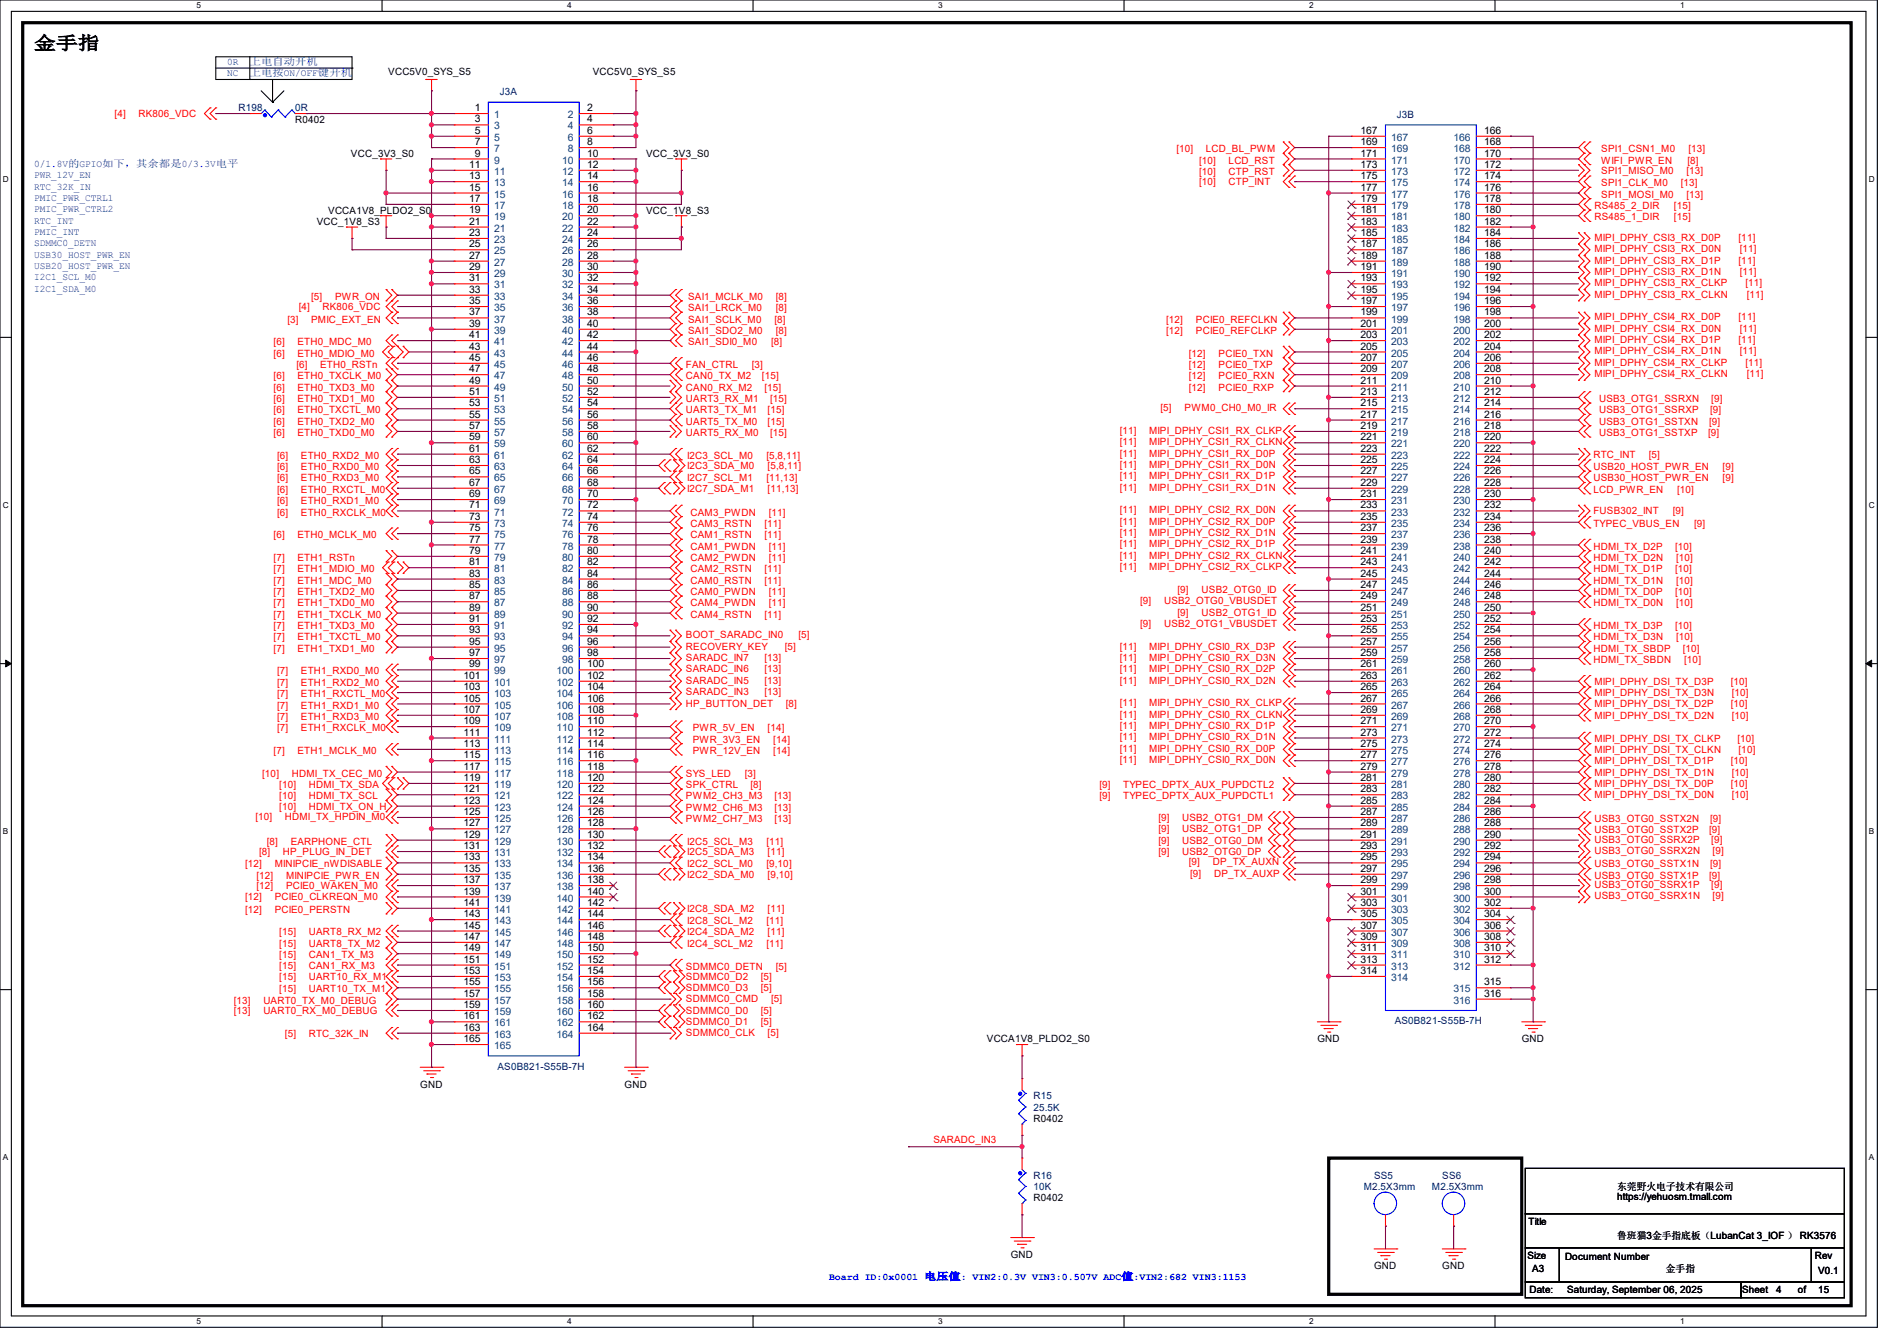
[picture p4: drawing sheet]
<svg xmlns="http://www.w3.org/2000/svg" width="297mm" height="210mm" viewBox="0 0 297 210" stroke-linecap="round" stroke-linejoin="round" font-family="sans-serif">
<defs><g id="words">
<text font-size="2.8" x="5.3" y="7.7">金手指</text>
<g font-size="1.6" fill="#00f">
<text x="35.6" y="10.1">0R</text>
<text x="35.6" y="11.9">NC</text>
<text x="39.1" y="10.1">上电自动开机</text>
<text x="39.1" y="11.9">上电按ON/OFF键开机</text>
<text x="5.3" y="26.1">0/1.8V的GPIO如下，其余都是0/3.3V电平</text>
<text x="5.3" y="29.7">RTC_32K_IN</text>
<text x="5.3" y="27.9">PWR_12V_EN</text>
<text x="5.3" y="31.5">PMIC_PWR_CTRL1</text>
<text x="5.3" y="35">RTC_INT</text>
<text x="5.3" y="33.2">PMIC_PWR_CTRL2</text>
<text x="5.3" y="40.3">USB30_HOST_PWR_EN</text>
<text x="5.3" y="38.6">SDMMC0_DETN</text>
<text x="5.3" y="36.8">PMIC_INT</text>
<text x="5.3" y="45.7">I2C1_SDA_M0</text>
<text x="5.3" y="43.9">I2C1_SCL_M0</text>
<text x="5.3" y="42.1">USB20_HOST_PWR_EN</text>
<text x="129.8" y="200.4">Board ID:0x0001 电压值: VIN2:0.3V VIN3:0.507V ADC值:VIN2:682 VIN3:1153</text>
</g>
<g font-size="1.6">
<text x="60.8" y="11.8">VCC5V0_SYS_S5</text>
<text x="92.8" y="11.8">VCC5V0_SYS_S5</text>
<text x="74.3" y="17.4">1</text>
<text x="91.9" y="17.4">2</text>
<text x="46.2" y="19.2">R0402</text>
<text x="74.3" y="19.2">3</text>
<text x="74.3" y="21">5</text>
<text x="74.3" y="22.7">7</text>
<text x="91.9" y="19.2">4</text>
<text x="91.9" y="21">6</text>
<text x="91.9" y="22.7">8</text>
<text x="213" y="21">167</text>
<text x="213" y="22.7">169</text>
<text x="232.4" y="21">166</text>
<text x="232.4" y="22.7">168</text>
<text x="54.9" y="24.6">VCC_3V3_S0</text>
<text x="73.4" y="26.3">11</text>
<text x="73.4" y="28.1">13</text>
<text x="73.4" y="29.8">15</text>
<text x="74.3" y="24.5">9</text>
<text x="91.9" y="24.5">10</text>
<text x="91.9" y="26.3">12</text>
<text x="91.9" y="28.1">14</text>
<text x="91.9" y="29.8">16</text>
<text x="101.2" y="24.6">VCC_3V3_S0</text>
<text x="213" y="24.5">171</text>
<text x="213" y="26.3">173</text>
<text x="213" y="28.1">175</text>
<text x="213" y="29.8">177</text>
<text x="232.4" y="24.5">170</text>
<text x="232.4" y="26.3">172</text>
<text x="232.4" y="28.1">174</text>
<text x="232.4" y="29.8">176</text>
<text x="49.6" y="35.2">VCC_1V8_S3</text>
<text x="51.4" y="33.4">VCCA1V8_PLDO2_S0</text>
<text x="73.4" y="31.6">17</text>
<text x="73.4" y="33.4">19</text>
<text x="73.4" y="35.2">21</text>
<text x="91.9" y="31.6">18</text>
<text x="91.9" y="33.4">20</text>
<text x="91.9" y="35.2">22</text>
<text x="101.2" y="33.4">VCC_1V8_S3</text>
<text x="213" y="31.6">179</text>
<text x="213" y="33.4">181</text>
<text x="213" y="35.2">183</text>
<text x="232.4" y="31.6">178</text>
<text x="232.4" y="33.4">180</text>
<text x="232.4" y="35.2">182</text>
<text x="73.4" y="37">23</text>
<text x="73.4" y="38.7">25</text>
<text x="73.4" y="40.5">27</text>
<text x="91.9" y="37">24</text>
<text x="91.9" y="38.7">26</text>
<text x="91.9" y="40.5">28</text>
<text x="213" y="37">185</text>
<text x="213" y="38.7">187</text>
<text x="213" y="40.5">189</text>
<text x="232.4" y="37">184</text>
<text x="232.4" y="38.7">186</text>
<text x="232.4" y="40.5">188</text>
<text x="73.4" y="42.3">29</text>
<text x="73.4" y="44.1">31</text>
<text x="73.4" y="45.8">33</text>
<text x="73.4" y="47.6">35</text>
<text x="91.9" y="42.3">30</text>
<text x="91.9" y="44.1">32</text>
<text x="91.9" y="45.8">34</text>
<text x="91.9" y="47.6">36</text>
<text x="213" y="42.3">191</text>
<text x="213" y="44.1">193</text>
<text x="213" y="45.8">195</text>
<text x="213" y="47.6">197</text>
<text x="232.4" y="42.3">190</text>
<text x="232.4" y="44.1">192</text>
<text x="232.4" y="45.8">194</text>
<text x="232.4" y="47.6">196</text>
<text x="73.4" y="49.4">37</text>
<text x="73.4" y="51.2">39</text>
<text x="73.4" y="53">41</text>
<text x="91.9" y="49.4">38</text>
<text x="91.9" y="51.2">40</text>
<text x="91.9" y="53">42</text>
<text x="213" y="49.4">199</text>
<text x="213" y="51.2">201</text>
<text x="213" y="53">203</text>
<text x="232.4" y="49.4">198</text>
<text x="232.4" y="51.2">200</text>
<text x="232.4" y="53">202</text>
<text x="73.4" y="54.7">43</text>
<text x="73.4" y="56.5">45</text>
<text x="73.4" y="58.3">47</text>
<text x="91.9" y="54.7">44</text>
<text x="91.9" y="56.5">46</text>
<text x="91.9" y="58.3">48</text>
<text x="213" y="54.7">205</text>
<text x="213" y="56.5">207</text>
<text x="213" y="58.3">209</text>
<text x="232.4" y="54.7">204</text>
<text x="232.4" y="56.5">206</text>
<text x="232.4" y="58.3">208</text>
<text x="73.4" y="60.1">49</text>
<text x="73.4" y="61.8">51</text>
<text x="73.4" y="63.6">53</text>
<text x="73.4" y="65.4">55</text>
<text x="91.9" y="60.1">50</text>
<text x="91.9" y="61.8">52</text>
<text x="91.9" y="63.6">54</text>
<text x="91.9" y="65.4">56</text>
<text x="213" y="60.1">211</text>
<text x="213" y="61.8">213</text>
<text x="213" y="63.6">215</text>
<text x="213" y="65.4">217</text>
<text x="232.4" y="60.1">210</text>
<text x="232.4" y="61.8">212</text>
<text x="232.4" y="63.6">214</text>
<text x="232.4" y="65.4">216</text>
<text x="73.4" y="67.2">57</text>
<text x="73.4" y="69">59</text>
<text x="73.4" y="70.7">61</text>
<text x="91.9" y="67.2">58</text>
<text x="91.9" y="69">60</text>
<text x="91.9" y="70.7">62</text>
<text x="213" y="67.2">219</text>
<text x="213" y="69">221</text>
<text x="213" y="70.7">223</text>
<text x="232.4" y="67.2">218</text>
<text x="232.4" y="69">220</text>
<text x="232.4" y="70.7">222</text>
<text x="73.4" y="72.5">63</text>
<text x="73.4" y="74.3">65</text>
<text x="73.4" y="76.1">67</text>
<text x="73.4" y="77.9">69</text>
<text x="91.9" y="72.5">64</text>
<text x="91.9" y="74.3">66</text>
<text x="91.9" y="76.1">68</text>
<text x="91.9" y="77.9">70</text>
<text x="213" y="72.5">225</text>
<text x="213" y="74.3">227</text>
<text x="213" y="76.1">229</text>
<text x="213" y="77.9">231</text>
<text x="232.4" y="72.5">224</text>
<text x="232.4" y="74.3">226</text>
<text x="232.4" y="76.1">228</text>
<text x="232.4" y="77.9">230</text>
<text x="73.4" y="79.6">71</text>
<text x="73.4" y="81.4">73</text>
<text x="73.4" y="83.2">75</text>
<text x="91.9" y="79.6">72</text>
<text x="91.9" y="81.4">74</text>
<text x="91.9" y="83.2">76</text>
<text x="213" y="79.6">233</text>
<text x="213" y="81.4">235</text>
<text x="213" y="83.2">237</text>
<text x="232.4" y="79.6">232</text>
<text x="232.4" y="81.4">234</text>
<text x="232.4" y="83.2">236</text>
<text x="73.4" y="85">77</text>
<text x="73.4" y="86.7">79</text>
<text x="73.4" y="88.5">81</text>
<text x="91.9" y="85">78</text>
<text x="91.9" y="86.7">80</text>
<text x="91.9" y="88.5">82</text>
<text x="213" y="85">239</text>
<text x="213" y="86.7">241</text>
<text x="213" y="88.5">243</text>
<text x="232.4" y="85">238</text>
<text x="232.4" y="86.7">240</text>
<text x="232.4" y="88.5">242</text>
<text x="73.4" y="90.3">83</text>
<text x="73.4" y="92.1">85</text>
<text x="73.4" y="93.9">87</text>
<text x="73.4" y="95.6">89</text>
<text x="91.9" y="90.3">84</text>
<text x="91.9" y="92.1">86</text>
<text x="91.9" y="93.9">88</text>
<text x="91.9" y="95.6">90</text>
<text x="213" y="90.3">245</text>
<text x="213" y="92.1">247</text>
<text x="213" y="93.9">249</text>
<text x="213" y="95.6">251</text>
<text x="232.4" y="90.3">244</text>
<text x="232.4" y="92.1">246</text>
<text x="232.4" y="93.9">248</text>
<text x="232.4" y="95.6">250</text>
<text x="73.4" y="97.4">91</text>
<text x="73.4" y="99.2">93</text>
<text x="73.4" y="101">95</text>
<text x="91.9" y="97.4">92</text>
<text x="91.9" y="99.2">94</text>
<text x="91.9" y="101">96</text>
<text x="213" y="97.4">253</text>
<text x="213" y="99.2">255</text>
<text x="213" y="101">257</text>
<text x="232.4" y="97.4">252</text>
<text x="232.4" y="99.2">254</text>
<text x="232.4" y="101">256</text>
<text x="72.6" y="106.3">101</text>
<text x="73.4" y="102.7">97</text>
<text x="73.4" y="104.5">99</text>
<text x="91.9" y="102.7">98</text>
<text x="91.9" y="104.5">100</text>
<text x="91.9" y="106.3">102</text>
<text x="213" y="102.7">259</text>
<text x="213" y="104.5">261</text>
<text x="213" y="106.3">263</text>
<text x="232.4" y="102.7">258</text>
<text x="232.4" y="104.5">260</text>
<text x="232.4" y="106.3">262</text>
<text x="72.6" y="108.1">103</text>
<text x="72.6" y="109.9">105</text>
<text x="72.6" y="111.6">107</text>
<text x="72.6" y="113.4">109</text>
<text x="91.9" y="108.1">104</text>
<text x="91.9" y="109.9">106</text>
<text x="91.9" y="111.6">108</text>
<text x="91.9" y="113.4">110</text>
<text x="213" y="108.1">265</text>
<text x="213" y="109.9">267</text>
<text x="213" y="111.6">269</text>
<text x="213" y="113.4">271</text>
<text x="232.4" y="108.1">264</text>
<text x="232.4" y="109.9">266</text>
<text x="232.4" y="111.6">268</text>
<text x="232.4" y="113.4">270</text>
<text x="72.6" y="115.2">111</text>
<text x="72.6" y="117">113</text>
<text x="72.6" y="118.7">115</text>
<text x="91.9" y="115.2">112</text>
<text x="91.9" y="117">114</text>
<text x="91.9" y="118.7">116</text>
<text x="213" y="115.2">273</text>
<text x="213" y="117">275</text>
<text x="213" y="118.7">277</text>
<text x="232.4" y="115.2">272</text>
<text x="232.4" y="117">274</text>
<text x="232.4" y="118.7">276</text>
<text x="72.6" y="120.5">117</text>
<text x="72.6" y="122.3">119</text>
<text x="72.6" y="124.1">121</text>
<text x="72.6" y="125.9">123</text>
<text x="91.9" y="120.5">118</text>
<text x="91.9" y="122.3">120</text>
<text x="91.9" y="124.1">122</text>
<text x="91.9" y="125.9">124</text>
<text x="213" y="120.5">279</text>
<text x="213" y="122.3">281</text>
<text x="213" y="124.1">283</text>
<text x="213" y="125.9">285</text>
<text x="232.4" y="120.5">278</text>
<text x="232.4" y="122.3">280</text>
<text x="232.4" y="124.1">282</text>
<text x="232.4" y="125.9">284</text>
<text x="72.6" y="127.6">125</text>
<text x="72.6" y="129.4">127</text>
<text x="72.6" y="131.2">129</text>
<text x="91.9" y="127.6">126</text>
<text x="91.9" y="129.4">128</text>
<text x="91.9" y="131.2">130</text>
<text x="213" y="127.6">287</text>
<text x="213" y="129.4">289</text>
<text x="213" y="131.2">291</text>
<text x="232.4" y="127.6">286</text>
<text x="232.4" y="129.4">288</text>
<text x="232.4" y="131.2">290</text>
<text x="72.6" y="133">131</text>
<text x="72.6" y="134.7">133</text>
<text x="72.6" y="136.5">135</text>
<text x="91.9" y="133">132</text>
<text x="91.9" y="134.7">134</text>
<text x="91.9" y="136.5">136</text>
<text x="213" y="133">293</text>
<text x="213" y="134.7">295</text>
<text x="213" y="136.5">297</text>
<text x="232.4" y="133">292</text>
<text x="232.4" y="134.7">294</text>
<text x="232.4" y="136.5">296</text>
<text x="72.6" y="138.3">137</text>
<text x="72.6" y="140.1">139</text>
<text x="72.6" y="141.9">141</text>
<text x="72.6" y="143.6">143</text>
<text x="91.9" y="138.3">138</text>
<text x="91.9" y="140.1">140</text>
<text x="91.9" y="141.9">142</text>
<text x="91.9" y="143.6">144</text>
<text x="213" y="138.3">299</text>
<text x="213" y="140.1">301</text>
<text x="213" y="141.9">303</text>
<text x="213" y="143.6">305</text>
<text x="232.4" y="138.3">298</text>
<text x="232.4" y="140.1">300</text>
<text x="232.4" y="141.9">302</text>
<text x="232.4" y="143.6">304</text>
<text x="72.6" y="145.4">145</text>
<text x="72.6" y="147.2">147</text>
<text x="72.6" y="149">149</text>
<text x="91.9" y="145.4">146</text>
<text x="91.9" y="147.2">148</text>
<text x="91.9" y="149">150</text>
<text x="213" y="145.4">307</text>
<text x="213" y="147.2">309</text>
<text x="213" y="149">311</text>
<text x="232.4" y="145.4">306</text>
<text x="232.4" y="147.2">308</text>
<text x="232.4" y="149">310</text>
<text x="72.6" y="150.7">151</text>
<text x="72.6" y="152.5">153</text>
<text x="72.6" y="154.3">155</text>
<text x="91.9" y="150.7">152</text>
<text x="91.9" y="152.5">154</text>
<text x="91.9" y="154.3">156</text>
<text x="213" y="150.7">313</text>
<text x="213" y="152.5">314</text>
<text x="232.4" y="150.7">312</text>
<text x="232.4" y="154.3">315</text>
<text x="72.6" y="156.1">157</text>
<text x="72.6" y="157.9">159</text>
<text x="72.6" y="159.6">161</text>
<text x="72.6" y="161.4">163</text>
<text x="91.9" y="156.1">158</text>
<text x="91.9" y="157.9">160</text>
<text x="91.9" y="159.6">162</text>
<text x="91.9" y="161.4">164</text>
<text x="232.4" y="156.1">316</text>
<text x="72.6" y="163.2">165</text>
<text x="154.5" y="163.2">VCCA1V8_PLDO2_S0</text>
<text x="206.2" y="163.2">GND</text>
<text x="238.3" y="163.2">GND</text>
<text x="65.8" y="170.3">GND</text>
<text x="97.8" y="170.3">GND</text>
<text x="161.8" y="175.7">R0402</text>
<text x="161.8" y="188.1">R0402</text>
<text x="239.3" y="191.9">Title</text>
<text x="253.2" y="186.4">东莞野火电子技术有限公司</text>
<text x="253.2" y="188">https://yehuosm.tmall.com</text>
<text x="158.2" y="197">GND</text>
<text x="239.1" y="197.2">Size</text>
<text x="245" y="197.4">Document Number</text>
<text x="253.2" y="194">鲁班猫3金手指底板（LubanCat 3_IOF ） RK3576</text>
<text x="284.1" y="197.2">Rev</text>
<text x="215.1" y="198.8">GND</text>
<text x="225.8" y="198.8">GND</text>
<text x="239.5" y="202.5">Date:</text>
<text x="239.9" y="199.1">A3</text>
<text x="245.4" y="202.5">Saturday, September 06, 2025</text>
<text x="260.8" y="199.1">金手指</text>
<text x="272.8" y="202.5">Sheet</text>
<text x="278.1" y="202.5">4</text>
<text x="281.5" y="202.5">of</text>
<text x="284.6" y="199.5">V0.1</text>
<text x="284.6" y="202.5">15</text>
</g>
<g font-size="1.6" fill="#000080">
<text x="37.3" y="17.4">R198</text>
<text x="46.2" y="17.4">0R</text>
<text x="78.2" y="14.9">J3A</text>
<text x="218.7" y="18.5">J3B</text>
<text x="218.4" y="160.4">AS0B821-S55B-7H</text>
<text x="77.9" y="167.5">AS0B821-S55B-7H</text>
<text x="161.8" y="172.1">R15</text>
<text x="161.8" y="173.9">25.5K</text>
<text x="161.8" y="184.6">R16</text>
<text x="215.1" y="184.6">SS5</text>
<text x="225.8" y="184.6">SS6</text>
<text x="161.8" y="186.4">10K</text>
<text x="213.5" y="186.4">M2.5X3mm</text>
<text x="224.2" y="186.4">M2.5X3mm</text>
</g>
<g font-size="1.6" fill="#f00">
<text x="17.9" y="18.3">[4]</text>
<text x="21.7" y="18.3">RK806_VDC</text>
<text x="184.2" y="23.8">[10]</text>
<text x="188.8" y="23.8">LCD_BL_PWM</text>
<text x="250.7" y="23.8">SPI1_CSN1_M0</text>
<text x="264.4" y="23.8">[13]</text>
<text x="187.7" y="29">[10]</text>
<text x="187.7" y="27.4">[10]</text>
<text x="187.7" y="25.6">[10]</text>
<text x="192.4" y="29">CTP_INT</text>
<text x="192.4" y="27.4">CTP_RST</text>
<text x="192.4" y="25.6">LCD_RST</text>
<text x="250.7" y="25.6">WIFI_PWR_EN</text>
<text x="250.7" y="27.2">SPI1_MISO_M0</text>
<text x="250.7" y="29.2">SPI1_CLK_M0</text>
<text x="263.1" y="29.2">[13]</text>
<text x="264" y="27.2">[13]</text>
<text x="264.2" y="25.6">[8]</text>
<text x="249.6" y="34.5">RS485_1_DIR</text>
<text x="249.6" y="32.7">RS485_2_DIR</text>
<text x="250.7" y="30.9">SPI1_MOSI_M0</text>
<text x="262.1" y="34.5">[15]</text>
<text x="262.1" y="32.7">[15]</text>
<text x="264" y="30.9">[13]</text>
<text x="249.6" y="37.7">MIPI_DPHY_CSI3_RX_D0P</text>
<text x="249.6" y="39.5">MIPI_DPHY_CSI3_RX_D0N</text>
<text x="249.6" y="41.3">MIPI_DPHY_CSI3_RX_D1P</text>
<text x="272.2" y="37.7">[11]</text>
<text x="272.2" y="41.3">[11]</text>
<text x="272.4" y="39.5">[11]</text>
<text x="48.7" y="46.9">[5]</text>
<text x="52.5" y="46.9">PWR_ON</text>
<text x="107.7" y="46.9">SAI1_MCLK_M0</text>
<text x="121.5" y="46.9">[8]</text>
<text x="249.6" y="46.6">MIPI_DPHY_CSI3_RX_CLKN</text>
<text x="249.6" y="43.1">MIPI_DPHY_CSI3_RX_D1N</text>
<text x="249.6" y="44.8">MIPI_DPHY_CSI3_RX_CLKP</text>
<text x="272.4" y="43.1">[11]</text>
<text x="273.3" y="44.8">[11]</text>
<text x="273.5" y="46.6">[11]</text>
<text x="45" y="50.5">[3]</text>
<text x="46.8" y="48.6">[4]</text>
<text x="48.7" y="50.5">PMIC_EXT_EN</text>
<text x="50.5" y="48.6">RK806_VDC</text>
<text x="107.7" y="50.5">SAI1_SCLK_M0</text>
<text x="107.7" y="52.3">SAI1_SDO2_M0</text>
<text x="107.7" y="48.7">SAI1_LRCK_M0</text>
<text x="121.2" y="50.5">[8]</text>
<text x="121.5" y="52.3">[8]</text>
<text x="121.5" y="48.7">[8]</text>
<text x="182.6" y="52.3">[12]</text>
<text x="182.6" y="50.5">[12]</text>
<text x="187.2" y="52.3">PCIE0_REFCLKP</text>
<text x="187.2" y="50.5">PCIE0_REFCLKN</text>
<text x="249.6" y="50.2">MIPI_DPHY_CSI4_RX_D0P</text>
<text x="249.6" y="53.7">MIPI_DPHY_CSI4_RX_D1P</text>
<text x="249.6" y="51.9">MIPI_DPHY_CSI4_RX_D0N</text>
<text x="272.2" y="50.2">[11]</text>
<text x="272.2" y="53.7">[11]</text>
<text x="272.4" y="51.9">[11]</text>
<text x="42.8" y="54.1">[6]</text>
<text x="42.8" y="55.8">[6]</text>
<text x="42.8" y="59.4">[6]</text>
<text x="46.4" y="57.6">[6]</text>
<text x="46.6" y="54.1">ETH0_MDC_M0</text>
<text x="46.6" y="55.8">ETH0_MDIO_M0</text>
<text x="46.6" y="59.4">ETH0_TXCLK_M0</text>
<text x="50.1" y="57.6">ETH0_RSTn</text>
<text x="107.4" y="59.4">CAN0_TX_M2</text>
<text x="107.4" y="57.6">FAN_CTRL</text>
<text x="107.7" y="54.1">SAI1_SDI0_M0</text>
<text x="117.7" y="57.6">[3]</text>
<text x="119.3" y="59.4">[15]</text>
<text x="120.7" y="54.1">[8]</text>
<text x="186.1" y="59.4">[12]</text>
<text x="186.1" y="57.6">[12]</text>
<text x="186.1" y="55.8">[12]</text>
<text x="190.8" y="59.4">PCIE0_RXN</text>
<text x="190.8" y="57.6">PCIE0_TXP</text>
<text x="190.8" y="55.8">PCIE0_TXN</text>
<text x="249.6" y="55.5">MIPI_DPHY_CSI4_RX_D1N</text>
<text x="249.6" y="59.1">MIPI_DPHY_CSI4_RX_CLKN</text>
<text x="249.6" y="57.3">MIPI_DPHY_CSI4_RX_CLKP</text>
<text x="272.4" y="55.5">[11]</text>
<text x="273.3" y="57.3">[11]</text>
<text x="273.5" y="59.1">[11]</text>
<text x="42.8" y="62.9">[6]</text>
<text x="42.8" y="61.2">[6]</text>
<text x="42.8" y="64.7">[6]</text>
<text x="46.6" y="62.9">ETH0_TXD1_M0</text>
<text x="46.6" y="61.2">ETH0_TXD3_M0</text>
<text x="46.6" y="64.7">ETH0_TXCTL_M0</text>
<text x="107.4" y="61.2">CAN0_RX_M2</text>
<text x="107.4" y="62.9">UART3_RX_M1</text>
<text x="107.4" y="64.7">UART3_TX_M1</text>
<text x="119.7" y="61.2">[15]</text>
<text x="120.2" y="64.7">[15]</text>
<text x="120.6" y="62.9">[15]</text>
<text x="181.7" y="64.4">[5]</text>
<text x="185.5" y="64.4">PWM0_CH0_M0_IR</text>
<text x="186.1" y="61.2">[12]</text>
<text x="190.8" y="61.2">PCIE0_RXP</text>
<text x="250.4" y="64.7">USB3_OTG1_SSRXP</text>
<text x="250.4" y="62.9">USB3_OTG1_SSRXN</text>
<text x="267.8" y="64.7">[9]</text>
<text x="267.9" y="62.9">[9]</text>
<text x="42.8" y="68.3">[6]</text>
<text x="42.8" y="66.5">[6]</text>
<text x="43.4" y="71.8">[6]</text>
<text x="46.6" y="68.3">ETH0_TXD0_M0</text>
<text x="46.6" y="66.5">ETH0_TXD2_M0</text>
<text x="47.1" y="71.8">ETH0_RXD2_M0</text>
<text x="107.4" y="66.5">UART5_TX_M0</text>
<text x="107.4" y="68.3">UART5_RX_M0</text>
<text x="107.6" y="71.8">I2C3_SCL_M0</text>
<text x="120" y="71.8">[5,8,11]</text>
<text x="120.2" y="66.5">[15]</text>
<text x="120.6" y="68.3">[15]</text>
<text x="175.3" y="71.5">[11]</text>
<text x="175.3" y="67.9">[11]</text>
<text x="175.3" y="69.7">[11]</text>
<text x="179.9" y="71.5">MIPI_DPHY_CSI1_RX_D0P</text>
<text x="179.9" y="67.9">MIPI_DPHY_CSI1_RX_CLKP</text>
<text x="179.9" y="69.7">MIPI_DPHY_CSI1_RX_CLKN</text>
<text x="249.5" y="71.7">RTC_INT</text>
<text x="250.4" y="66.5">USB3_OTG1_SSTXN</text>
<text x="250.4" y="68.3">USB3_OTG1_SSTXP</text>
<text x="258.1" y="71.7">[5]</text>
<text x="267.4" y="68.3">[9]</text>
<text x="267.6" y="66.5">[9]</text>
<text x="43.4" y="73.6">[6]</text>
<text x="43.4" y="75.4">[6]</text>
<text x="43.4" y="77.2">[6]</text>
<text x="47.1" y="73.6">ETH0_RXD0_M0</text>
<text x="47.1" y="75.4">ETH0_RXD3_M0</text>
<text x="47.1" y="77.2">ETH0_RXCTL_M0</text>
<text x="107.6" y="73.4">I2C3_SDA_M0</text>
<text x="107.6" y="77">I2C7_SDA_M1</text>
<text x="107.6" y="75.4">I2C7_SCL_M1</text>
<text x="120" y="75.4">[11,13]</text>
<text x="120.2" y="73.4">[5,8,11]</text>
<text x="120.2" y="77">[11,13]</text>
<text x="175.3" y="73.3">[11]</text>
<text x="175.3" y="76.8">[11]</text>
<text x="175.3" y="75.1">[11]</text>
<text x="179.9" y="73.3">MIPI_DPHY_CSI1_RX_D0N</text>
<text x="179.9" y="76.8">MIPI_DPHY_CSI1_RX_D1N</text>
<text x="179.9" y="75.1">MIPI_DPHY_CSI1_RX_D1P</text>
<text x="249.5" y="75.4">USB30_HOST_PWR_EN</text>
<text x="249.5" y="73.6">USB20_HOST_PWR_EN</text>
<text x="249.5" y="77.2">LCD_PWR_EN</text>
<text x="262.6" y="77.2">[10]</text>
<text x="269.7" y="75.4">[9]</text>
<text x="269.7" y="73.6">[9]</text>
<text x="43.4" y="79">[6]</text>
<text x="43.4" y="80.7">[6]</text>
<text x="47.1" y="79">ETH0_RXD1_M0</text>
<text x="47.1" y="80.7">ETH0_RXCLK_M0</text>
<text x="108.1" y="82.5">CAM3_RSTN</text>
<text x="108.1" y="80.7">CAM3_PWDN</text>
<text x="119.7" y="82.5">[11]</text>
<text x="120.4" y="80.7">[11]</text>
<text x="175.3" y="80.4">[11]</text>
<text x="175.3" y="82.2">[11]</text>
<text x="175.3" y="83.9">[11]</text>
<text x="179.9" y="80.4">MIPI_DPHY_CSI2_RX_D0N</text>
<text x="179.9" y="82.2">MIPI_DPHY_CSI2_RX_D0P</text>
<text x="179.9" y="83.9">MIPI_DPHY_CSI2_RX_D1N</text>
<text x="249.5" y="80.6">FUSB302_INT</text>
<text x="249.5" y="82.5">TYPEC_VBUS_EN</text>
<text x="261.9" y="80.6">[9]</text>
<text x="265.3" y="82.5">[9]</text>
<text x="42.8" y="89.6">[7]</text>
<text x="42.8" y="84.3">[6]</text>
<text x="42.8" y="87.8">[7]</text>
<text x="46.6" y="89.6">ETH1_MDIO_M0</text>
<text x="46.6" y="84.3">ETH0_MCLK_M0</text>
<text x="46.6" y="87.8">ETH1_RSTn</text>
<text x="108.1" y="86.1">CAM1_PWDN</text>
<text x="108.1" y="84.3">CAM1_RSTN</text>
<text x="108.1" y="87.8">CAM2_PWDN</text>
<text x="108.1" y="89.6">CAM2_RSTN</text>
<text x="119.7" y="84.3">[11]</text>
<text x="119.7" y="89.6">[11]</text>
<text x="120.4" y="86.1">[11]</text>
<text x="120.4" y="87.8">[11]</text>
<text x="175.3" y="85.7">[11]</text>
<text x="175.3" y="87.5">[11]</text>
<text x="175.3" y="89.3">[11]</text>
<text x="179.9" y="85.7">MIPI_DPHY_CSI2_RX_D1P</text>
<text x="179.9" y="87.5">MIPI_DPHY_CSI2_RX_CLKN</text>
<text x="179.9" y="89.3">MIPI_DPHY_CSI2_RX_CLKP</text>
<text x="249.5" y="89.6">HDMI_TX_D1P</text>
<text x="249.5" y="86.1">HDMI_TX_D2P</text>
<text x="249.5" y="87.8">HDMI_TX_D2N</text>
<text x="262.3" y="89.6">[10]</text>
<text x="262.3" y="86.1">[10]</text>
<text x="262.4" y="87.8">[10]</text>
<text x="42.8" y="95">[7]</text>
<text x="42.8" y="93.2">[7]</text>
<text x="42.8" y="91.4">[7]</text>
<text x="46.6" y="95">ETH1_TXD0_M0</text>
<text x="46.6" y="93.2">ETH1_TXD2_M0</text>
<text x="46.6" y="91.4">ETH1_MDC_M0</text>
<text x="108.1" y="91.4">CAM0_RSTN</text>
<text x="108.1" y="93.2">CAM0_PWDN</text>
<text x="108.1" y="95">CAM4_PWDN</text>
<text x="119.7" y="91.4">[11]</text>
<text x="120.4" y="93.2">[11]</text>
<text x="120.4" y="95">[11]</text>
<text x="178.5" y="94.6">[9]</text>
<text x="182.2" y="94.6">USB2_OTG0_VBUSDET</text>
<text x="184.4" y="92.8">[9]</text>
<text x="188.1" y="92.8">USB2_OTG0_ID</text>
<text x="249.5" y="93.2">HDMI_TX_D0P</text>
<text x="249.5" y="95">HDMI_TX_D0N</text>
<text x="249.5" y="91.4">HDMI_TX_D1N</text>
<text x="262.3" y="93.2">[10]</text>
<text x="262.4" y="95">[10]</text>
<text x="262.4" y="91.4">[10]</text>
<text x="42.8" y="98.5">[7]</text>
<text x="42.8" y="100.3">[7]</text>
<text x="42.8" y="96.7">[7]</text>
<text x="46.6" y="98.5">ETH1_TXD3_M0</text>
<text x="46.6" y="100.3">ETH1_TXCTL_M0</text>
<text x="46.6" y="96.7">ETH1_TXCLK_M0</text>
<text x="107.4" y="99.9">BOOT_SARADC_IN0</text>
<text x="107.4" y="101.7">RECOVERY_KEY</text>
<text x="108.1" y="96.7">CAM4_RSTN</text>
<text x="119.7" y="96.7">[11]</text>
<text x="122.9" y="101.7">[5]</text>
<text x="125" y="99.9">[5]</text>
<text x="175.3" y="101.7">[11]</text>
<text x="178.5" y="98.2">[9]</text>
<text x="179.9" y="101.7">MIPI_DPHY_CSI0_RX_D3P</text>
<text x="182.2" y="98.2">USB2_OTG1_VBUSDET</text>
<text x="184.4" y="96.4">[9]</text>
<text x="188.1" y="96.4">USB2_OTG1_ID</text>
<text x="249.5" y="100.3">HDMI_TX_D3N</text>
<text x="249.5" y="98.5">HDMI_TX_D3P</text>
<text x="262.3" y="98.5">[10]</text>
<text x="262.4" y="100.3">[10]</text>
<text x="42.8" y="102.1">[7]</text>
<text x="43.4" y="107.4">[7]</text>
<text x="43.4" y="105.6">[7]</text>
<text x="46.6" y="102.1">ETH1_TXD1_M0</text>
<text x="47.1" y="107.4">ETH1_RXD2_M0</text>
<text x="47.1" y="105.6">ETH1_RXD0_M0</text>
<text x="107.4" y="107.1">SARADC_IN5</text>
<text x="107.4" y="105.3">SARADC_IN6</text>
<text x="107.4" y="103.5">SARADC_IN7</text>
<text x="119.7" y="107.1">[13]</text>
<text x="119.7" y="105.3">[13]</text>
<text x="119.7" y="103.5">[13]</text>
<text x="175.3" y="105.3">[11]</text>
<text x="175.3" y="107.1">[11]</text>
<text x="175.3" y="103.5">[11]</text>
<text x="179.9" y="105.3">MIPI_DPHY_CSI0_RX_D2P</text>
<text x="179.9" y="107.1">MIPI_DPHY_CSI0_RX_D2N</text>
<text x="179.9" y="103.5">MIPI_DPHY_CSI0_RX_D3N</text>
<text x="249.5" y="102.1">HDMI_TX_SBDP</text>
<text x="249.5" y="103.8">HDMI_TX_SBDN</text>
<text x="249.6" y="107.2">MIPI_DPHY_DSI_TX_D3P</text>
<text x="263.5" y="102.1">[10]</text>
<text x="263.7" y="103.8">[10]</text>
<text x="271" y="107.2">[10]</text>
<text x="43.4" y="111">[7]</text>
<text x="43.4" y="109.2">[7]</text>
<text x="43.4" y="112.7">[7]</text>
<text x="47.1" y="111">ETH1_RXD1_M0</text>
<text x="47.1" y="109.2">ETH1_RXCTL_M0</text>
<text x="47.1" y="112.7">ETH1_RXD3_M0</text>
<text x="107.4" y="108.8">SARADC_IN3</text>
<text x="107.4" y="110.8">HP_BUTTON_DET</text>
<text x="119.7" y="108.8">[13]</text>
<text x="123" y="110.8">[8]</text>
<text x="175.3" y="110.6">[11]</text>
<text x="175.3" y="112.4">[11]</text>
<text x="179.9" y="110.6">MIPI_DPHY_CSI0_RX_CLKP</text>
<text x="179.9" y="112.4">MIPI_DPHY_CSI0_RX_CLKN</text>
<text x="249.6" y="112.6">MIPI_DPHY_DSI_TX_D2N</text>
<text x="249.6" y="110.8">MIPI_DPHY_DSI_TX_D2P</text>
<text x="249.6" y="109">MIPI_DPHY_DSI_TX_D3N</text>
<text x="271" y="110.8">[10]</text>
<text x="271.1" y="112.6">[10]</text>
<text x="271.1" y="109">[10]</text>
<text x="42.8" y="118.1">[7]</text>
<text x="43.4" y="114.5">[7]</text>
<text x="46.6" y="118.1">ETH1_MCLK_M0</text>
<text x="47.1" y="114.5">ETH1_RXCLK_M0</text>
<text x="108.5" y="114.5">PWR_5V_EN</text>
<text x="108.5" y="116.3">PWR_3V3_EN</text>
<text x="108.5" y="118.1">PWR_12V_EN</text>
<text x="120.2" y="114.5">[14]</text>
<text x="121.1" y="116.3">[14]</text>
<text x="121.1" y="118.1">[14]</text>
<text x="175.3" y="119.5">[11]</text>
<text x="175.3" y="117.7">[11]</text>
<text x="175.3" y="114.2">[11]</text>
<text x="175.3" y="116">[11]</text>
<text x="179.9" y="119.5">MIPI_DPHY_CSI0_RX_D0N</text>
<text x="179.9" y="117.7">MIPI_DPHY_CSI0_RX_D0P</text>
<text x="179.9" y="114.2">MIPI_DPHY_CSI0_RX_D1P</text>
<text x="179.9" y="116">MIPI_DPHY_CSI0_RX_D1N</text>
<text x="249.6" y="119.7">MIPI_DPHY_DSI_TX_D1P</text>
<text x="249.6" y="116.1">MIPI_DPHY_DSI_TX_CLKP</text>
<text x="249.6" y="117.9">MIPI_DPHY_DSI_TX_CLKN</text>
<text x="271" y="119.7">[10]</text>
<text x="272" y="116.1">[10]</text>
<text x="272.2" y="117.9">[10]</text>
<text x="41.1" y="121.6">[10]</text>
<text x="43.7" y="125.2">[10]</text>
<text x="43.7" y="123.4">[10]</text>
<text x="45.7" y="121.6">HDMI_TX_CEC_M0</text>
<text x="48.3" y="125.2">HDMI_TX_SCL</text>
<text x="48.3" y="123.4">HDMI_TX_SDA</text>
<text x="107.4" y="123.4">SPK_CTRL</text>
<text x="107.4" y="125.2">PWM2_CH3_M3</text>
<text x="107.4" y="121.6">SYS_LED</text>
<text x="116.6" y="121.6">[3]</text>
<text x="117.5" y="123.4">[8]</text>
<text x="121.2" y="125.2">[13]</text>
<text x="172.1" y="125.2">[9]</text>
<text x="172.1" y="123.4">[9]</text>
<text x="175.9" y="125.2">TYPEC_DPTX_AUX_PUPDCTL1</text>
<text x="175.9" y="123.4">TYPEC_DPTX_AUX_PUPDCTL2</text>
<text x="249.6" y="125">MIPI_DPHY_DSI_TX_D0N</text>
<text x="249.6" y="123.2">MIPI_DPHY_DSI_TX_D0P</text>
<text x="249.6" y="121.5">MIPI_DPHY_DSI_TX_D1N</text>
<text x="271" y="123.2">[10]</text>
<text x="271.1" y="125">[10]</text>
<text x="271.1" y="121.5">[10]</text>
<text x="40" y="128.4">[10]</text>
<text x="43.7" y="126.8">[10]</text>
<text x="44.6" y="128.4">HDMI_TX_HPDIN_M0</text>
<text x="48.3" y="126.8">HDMI_TX_ON_H</text>
<text x="107.4" y="128.7">PWM2_CH7_M3</text>
<text x="107.4" y="127">PWM2_CH6_M3</text>
<text x="121.2" y="128.7">[13]</text>
<text x="121.2" y="127">[13]</text>
<text x="181.4" y="130.3">[9]</text>
<text x="181.4" y="128.6">[9]</text>
<text x="185.1" y="130.3">USB2_OTG1_DP</text>
<text x="185.1" y="128.6">USB2_OTG1_DM</text>
<text x="249.6" y="132">USB3_OTG0_SSRX2P</text>
<text x="249.6" y="128.7">USB3_OTG0_SSTX2N</text>
<text x="249.6" y="130.5">USB3_OTG0_SSTX2P</text>
<text x="267.6" y="130.5">[9]</text>
<text x="267.8" y="128.7">[9]</text>
<text x="267.9" y="132">[9]</text>
<text x="38.4" y="135.8">[12]</text>
<text x="40.2" y="137.6">[12]</text>
<text x="40.6" y="133.9">[8]</text>
<text x="41.8" y="132.3">[8]</text>
<text x="43" y="135.8">MINIPCIE_nWDISABLE</text>
<text x="44.3" y="133.9">HP_PLUG_IN_DET</text>
<text x="44.8" y="137.6">MINIPCIE_PWR_EN</text>
<text x="45.5" y="132.3">EARPHONE_CTL</text>
<text x="107.6" y="133.9">I2C5_SDA_M3</text>
<text x="107.6" y="132.3">I2C5_SCL_M3</text>
<text x="107.6" y="137.5">I2C2_SDA_M0</text>
<text x="107.6" y="135.8">I2C2_SCL_M0</text>
<text x="120" y="132.3">[11]</text>
<text x="120" y="135.8">[9,10]</text>
<text x="120.2" y="133.9">[11]</text>
<text x="120.2" y="137.5">[9,10]</text>
<text x="181.4" y="133.9">[9]</text>
<text x="181.4" y="132.1">[9]</text>
<text x="185.1" y="133.9">USB2_OTG0_DP</text>
<text x="185.1" y="132.1">USB2_OTG0_DM</text>
<text x="186.1" y="135.5">[9]</text>
<text x="186.4" y="137.3">[9]</text>
<text x="189.9" y="135.5">DP_TX_AUXN</text>
<text x="190.1" y="137.3">DP_TX_AUXP</text>
<text x="249.6" y="133.7">USB3_OTG0_SSRX2N</text>
<text x="249.6" y="137.6">USB3_OTG0_SSTX1P</text>
<text x="249.6" y="135.8">USB3_OTG0_SSTX1N</text>
<text x="267.6" y="137.6">[9]</text>
<text x="267.8" y="135.8">[9]</text>
<text x="268.1" y="133.7">[9]</text>
<text x="38.4" y="141">[12]</text>
<text x="38.4" y="143">[12]</text>
<text x="40.2" y="139.2">[12]</text>
<text x="43" y="141">PCIE0_CLKREQN_M0</text>
<text x="43" y="143">PCIE0_PERSTN</text>
<text x="44.8" y="139.2">PCIE0_WAKEN_M0</text>
<text x="107.6" y="142.8">I2C8_SDA_M2</text>
<text x="120.2" y="142.8">[11]</text>
<text x="249.6" y="139.1">USB3_OTG0_SSRX1P</text>
<text x="249.6" y="140.8">USB3_OTG0_SSRX1N</text>
<text x="267.9" y="139.1">[9]</text>
<text x="268.1" y="140.8">[9]</text>
<text x="43.7" y="148.3">[15]</text>
<text x="43.7" y="146.3">[15]</text>
<text x="48.3" y="148.3">UART8_TX_M2</text>
<text x="48.3" y="146.3">UART8_RX_M2</text>
<text x="107.6" y="146.3">I2C4_SDA_M2</text>
<text x="107.6" y="148.3">I2C4_SCL_M2</text>
<text x="107.6" y="144.7">I2C8_SCL_M2</text>
<text x="120" y="148.3">[11]</text>
<text x="120" y="144.7">[11]</text>
<text x="120.2" y="146.3">[11]</text>
<text x="43.7" y="150.1">[15]</text>
<text x="43.7" y="151.7">[15]</text>
<text x="43.7" y="155.4">[15]</text>
<text x="43.7" y="153.5">[15]</text>
<text x="48.3" y="150.1">CAN1_TX_M3</text>
<text x="48.3" y="151.7">CAN1_RX_M3</text>
<text x="48.3" y="155.4">UART10_TX_M1</text>
<text x="48.3" y="153.5">UART10_RX_M1</text>
<text x="107.4" y="151.8">SDMMC0_DETN</text>
<text x="107.4" y="153.5">SDMMC0_D2</text>
<text x="107.4" y="155.2">SDMMC0_D3</text>
<text x="119.1" y="153.5">[5]</text>
<text x="119.1" y="155.2">[5]</text>
<text x="121.5" y="151.8">[5]</text>
<text x="36.6" y="158.8">[13]</text>
<text x="36.6" y="157.2">[13]</text>
<text x="41.2" y="158.8">UART0_RX_M0_DEBUG</text>
<text x="41.2" y="157.2">UART0_TX_M0_DEBUG</text>
<text x="107.4" y="158.8">SDMMC0_D0</text>
<text x="107.4" y="156.8">SDMMC0_CMD</text>
<text x="107.4" y="160.6">SDMMC0_D1</text>
<text x="119.1" y="158.8">[5]</text>
<text x="119.1" y="160.6">[5]</text>
<text x="120.7" y="156.8">[5]</text>
<text x="44.6" y="162.3">[5]</text>
<text x="48.3" y="162.3">RTC_32K_IN</text>
<text x="107.4" y="162.2">SDMMC0_CLK</text>
<text x="120.2" y="162.2">[5]</text>
<text x="146.1" y="179">SARADC_IN3</text>
</g>
<g font-size="1.6" fill="#004080">
<text x="77.3" y="18.5">1</text>
<text x="77.3" y="20.3">3</text>
<text x="77.3" y="22.1">5</text>
<text x="77.3" y="23.8">7</text>
<text x="88.9" y="18.5">2</text>
<text x="88.9" y="20.3">4</text>
<text x="88.9" y="22.1">6</text>
<text x="88.9" y="23.8">8</text>
<text x="217.8" y="22.1">167</text>
<text x="217.8" y="23.8">169</text>
<text x="227.6" y="22.1">166</text>
<text x="227.6" y="23.8">168</text>
<text x="77.3" y="25.6">9</text>
<text x="77.3" y="27.4">11</text>
<text x="77.3" y="29.2">13</text>
<text x="88" y="25.6">10</text>
<text x="88" y="27.4">12</text>
<text x="88" y="29.2">14</text>
<text x="217.8" y="25.6">171</text>
<text x="217.8" y="27.4">173</text>
<text x="217.8" y="29.2">175</text>
<text x="227.6" y="25.6">170</text>
<text x="227.6" y="27.4">172</text>
<text x="227.6" y="29.2">174</text>
<text x="77.3" y="30.9">15</text>
<text x="77.3" y="32.7">17</text>
<text x="77.3" y="34.5">19</text>
<text x="88" y="30.9">16</text>
<text x="88" y="32.7">18</text>
<text x="88" y="34.5">20</text>
<text x="217.8" y="30.9">177</text>
<text x="217.8" y="32.7">179</text>
<text x="217.8" y="34.5">181</text>
<text x="227.6" y="30.9">176</text>
<text x="227.6" y="32.7">178</text>
<text x="227.6" y="34.5">180</text>
<text x="77.3" y="36.3">21</text>
<text x="77.3" y="38.1">23</text>
<text x="77.3" y="39.8">25</text>
<text x="77.3" y="41.6">27</text>
<text x="88" y="36.3">22</text>
<text x="88" y="38.1">24</text>
<text x="88" y="39.8">26</text>
<text x="88" y="41.6">28</text>
<text x="217.8" y="36.3">183</text>
<text x="217.8" y="38.1">185</text>
<text x="217.8" y="39.8">187</text>
<text x="217.8" y="41.6">189</text>
<text x="227.6" y="36.3">182</text>
<text x="227.6" y="38.1">184</text>
<text x="227.6" y="39.8">186</text>
<text x="227.6" y="41.6">188</text>
<text x="77.3" y="43.4">29</text>
<text x="77.3" y="45.2">31</text>
<text x="77.3" y="46.9">33</text>
<text x="88" y="43.4">30</text>
<text x="88" y="45.2">32</text>
<text x="88" y="46.9">34</text>
<text x="217.8" y="43.4">191</text>
<text x="217.8" y="45.2">193</text>
<text x="217.8" y="46.9">195</text>
<text x="227.6" y="43.4">190</text>
<text x="227.6" y="45.2">192</text>
<text x="227.6" y="46.9">194</text>
<text x="77.3" y="48.7">35</text>
<text x="77.3" y="50.5">37</text>
<text x="77.3" y="52.3">39</text>
<text x="88" y="48.7">36</text>
<text x="88" y="50.5">38</text>
<text x="88" y="52.3">40</text>
<text x="217.8" y="48.7">197</text>
<text x="217.8" y="50.5">199</text>
<text x="217.8" y="52.3">201</text>
<text x="227.6" y="48.7">196</text>
<text x="227.6" y="50.5">198</text>
<text x="227.6" y="52.3">200</text>
<text x="77.3" y="54.1">41</text>
<text x="77.3" y="55.8">43</text>
<text x="77.3" y="57.6">45</text>
<text x="77.3" y="59.4">47</text>
<text x="88" y="54.1">42</text>
<text x="88" y="55.8">44</text>
<text x="88" y="57.6">46</text>
<text x="88" y="59.4">48</text>
<text x="217.8" y="54.1">203</text>
<text x="217.8" y="55.8">205</text>
<text x="217.8" y="57.6">207</text>
<text x="217.8" y="59.4">209</text>
<text x="227.6" y="54.1">202</text>
<text x="227.6" y="55.8">204</text>
<text x="227.6" y="57.6">206</text>
<text x="227.6" y="59.4">208</text>
<text x="77.3" y="61.2">49</text>
<text x="77.3" y="62.9">51</text>
<text x="77.3" y="64.7">53</text>
<text x="88" y="61.2">50</text>
<text x="88" y="62.9">52</text>
<text x="88" y="64.7">54</text>
<text x="217.8" y="61.2">211</text>
<text x="217.8" y="62.9">213</text>
<text x="217.8" y="64.7">215</text>
<text x="227.6" y="61.2">210</text>
<text x="227.6" y="62.9">212</text>
<text x="227.6" y="64.7">214</text>
<text x="77.3" y="66.5">55</text>
<text x="77.3" y="68.3">57</text>
<text x="77.3" y="70.1">59</text>
<text x="77.3" y="71.8">61</text>
<text x="88" y="66.5">56</text>
<text x="88" y="68.3">58</text>
<text x="88" y="70.1">60</text>
<text x="88" y="71.8">62</text>
<text x="217.8" y="66.5">217</text>
<text x="217.8" y="68.3">219</text>
<text x="217.8" y="70.1">221</text>
<text x="217.8" y="71.8">223</text>
<text x="227.6" y="66.5">216</text>
<text x="227.6" y="68.3">218</text>
<text x="227.6" y="70.1">220</text>
<text x="227.6" y="71.8">222</text>
<text x="77.3" y="73.6">63</text>
<text x="77.3" y="75.4">65</text>
<text x="77.3" y="77.2">67</text>
<text x="88" y="73.6">64</text>
<text x="88" y="75.4">66</text>
<text x="88" y="77.2">68</text>
<text x="217.8" y="73.6">225</text>
<text x="217.8" y="75.4">227</text>
<text x="217.8" y="77.2">229</text>
<text x="227.6" y="73.6">224</text>
<text x="227.6" y="75.4">226</text>
<text x="227.6" y="77.2">228</text>
<text x="77.3" y="79">69</text>
<text x="77.3" y="80.7">71</text>
<text x="77.3" y="82.5">73</text>
<text x="88" y="79">70</text>
<text x="88" y="80.7">72</text>
<text x="88" y="82.5">74</text>
<text x="217.8" y="79">231</text>
<text x="217.8" y="80.7">233</text>
<text x="217.8" y="82.5">235</text>
<text x="227.6" y="79">230</text>
<text x="227.6" y="80.7">232</text>
<text x="227.6" y="82.5">234</text>
<text x="77.3" y="84.3">75</text>
<text x="77.3" y="86.1">77</text>
<text x="77.3" y="87.8">79</text>
<text x="77.3" y="89.6">81</text>
<text x="88" y="84.3">76</text>
<text x="88" y="86.1">78</text>
<text x="88" y="87.8">80</text>
<text x="88" y="89.6">82</text>
<text x="217.8" y="84.3">237</text>
<text x="217.8" y="86.1">239</text>
<text x="217.8" y="87.8">241</text>
<text x="217.8" y="89.6">243</text>
<text x="227.6" y="84.3">236</text>
<text x="227.6" y="86.1">238</text>
<text x="227.6" y="87.8">240</text>
<text x="227.6" y="89.6">242</text>
<text x="77.3" y="91.4">83</text>
<text x="77.3" y="93.2">85</text>
<text x="77.3" y="95">87</text>
<text x="88" y="91.4">84</text>
<text x="88" y="93.2">86</text>
<text x="88" y="95">88</text>
<text x="217.8" y="91.4">245</text>
<text x="217.8" y="93.2">247</text>
<text x="217.8" y="95">249</text>
<text x="227.6" y="91.4">244</text>
<text x="227.6" y="93.2">246</text>
<text x="227.6" y="95">248</text>
<text x="77.3" y="96.7">89</text>
<text x="77.3" y="98.5">91</text>
<text x="77.3" y="100.3">93</text>
<text x="88" y="96.7">90</text>
<text x="88" y="98.5">92</text>
<text x="88" y="100.3">94</text>
<text x="217.8" y="96.7">251</text>
<text x="217.8" y="98.5">253</text>
<text x="217.8" y="100.3">255</text>
<text x="227.6" y="96.7">250</text>
<text x="227.6" y="98.5">252</text>
<text x="227.6" y="100.3">254</text>
<text x="77.3" y="102.1">95</text>
<text x="77.3" y="103.8">97</text>
<text x="77.3" y="105.6">99</text>
<text x="77.3" y="107.4">101</text>
<text x="87.1" y="105.6">100</text>
<text x="87.1" y="107.4">102</text>
<text x="88" y="102.1">96</text>
<text x="88" y="103.8">98</text>
<text x="217.8" y="102.1">257</text>
<text x="217.8" y="103.8">259</text>
<text x="217.8" y="105.6">261</text>
<text x="217.8" y="107.4">263</text>
<text x="227.6" y="102.1">256</text>
<text x="227.6" y="103.8">258</text>
<text x="227.6" y="105.6">260</text>
<text x="227.6" y="107.4">262</text>
<text x="77.3" y="109.2">103</text>
<text x="77.3" y="111">105</text>
<text x="77.3" y="112.7">107</text>
<text x="87.1" y="109.2">104</text>
<text x="87.1" y="111">106</text>
<text x="87.1" y="112.7">108</text>
<text x="217.8" y="109.2">265</text>
<text x="217.8" y="111">267</text>
<text x="217.8" y="112.7">269</text>
<text x="227.6" y="109.2">264</text>
<text x="227.6" y="111">266</text>
<text x="227.6" y="112.7">268</text>
<text x="77.3" y="114.5">109</text>
<text x="77.3" y="116.3">111</text>
<text x="77.3" y="118.1">113</text>
<text x="77.3" y="119.8">115</text>
<text x="87.1" y="114.5">110</text>
<text x="87.1" y="116.3">112</text>
<text x="87.1" y="118.1">114</text>
<text x="87.1" y="119.8">116</text>
<text x="217.8" y="114.5">271</text>
<text x="217.8" y="116.3">273</text>
<text x="217.8" y="118.1">275</text>
<text x="217.8" y="119.8">277</text>
<text x="227.6" y="114.5">270</text>
<text x="227.6" y="116.3">272</text>
<text x="227.6" y="118.1">274</text>
<text x="227.6" y="119.8">276</text>
<text x="77.3" y="121.6">117</text>
<text x="77.3" y="123.4">119</text>
<text x="77.3" y="125.2">121</text>
<text x="87.1" y="121.6">118</text>
<text x="87.1" y="123.4">120</text>
<text x="87.1" y="125.2">122</text>
<text x="217.8" y="121.6">279</text>
<text x="217.8" y="123.4">281</text>
<text x="217.8" y="125.2">283</text>
<text x="227.6" y="121.6">278</text>
<text x="227.6" y="123.4">280</text>
<text x="227.6" y="125.2">282</text>
<text x="77.3" y="127">123</text>
<text x="77.3" y="128.7">125</text>
<text x="77.3" y="130.5">127</text>
<text x="87.1" y="127">124</text>
<text x="87.1" y="128.7">126</text>
<text x="87.1" y="130.5">128</text>
<text x="217.8" y="127">285</text>
<text x="217.8" y="128.7">287</text>
<text x="217.8" y="130.5">289</text>
<text x="227.6" y="127">284</text>
<text x="227.6" y="128.7">286</text>
<text x="227.6" y="130.5">288</text>
<text x="77.3" y="132.3">129</text>
<text x="77.3" y="134.1">131</text>
<text x="77.3" y="135.8">133</text>
<text x="77.3" y="137.6">135</text>
<text x="87.1" y="132.3">130</text>
<text x="87.1" y="134.1">132</text>
<text x="87.1" y="135.8">134</text>
<text x="87.1" y="137.6">136</text>
<text x="217.8" y="132.3">291</text>
<text x="217.8" y="134.1">293</text>
<text x="217.8" y="135.8">295</text>
<text x="217.8" y="137.6">297</text>
<text x="227.6" y="132.3">290</text>
<text x="227.6" y="134.1">292</text>
<text x="227.6" y="135.8">294</text>
<text x="227.6" y="137.6">296</text>
<text x="77.3" y="139.4">137</text>
<text x="77.3" y="141.2">139</text>
<text x="77.3" y="143">141</text>
<text x="87.1" y="139.4">138</text>
<text x="87.1" y="141.2">140</text>
<text x="87.1" y="143">142</text>
<text x="217.8" y="139.4">299</text>
<text x="217.8" y="141.2">301</text>
<text x="217.8" y="143">303</text>
<text x="227.6" y="139.4">298</text>
<text x="227.6" y="141.2">300</text>
<text x="227.6" y="143">302</text>
<text x="77.3" y="144.7">143</text>
<text x="77.3" y="146.5">145</text>
<text x="77.3" y="148.3">147</text>
<text x="87.1" y="144.7">144</text>
<text x="87.1" y="146.5">146</text>
<text x="87.1" y="148.3">148</text>
<text x="217.8" y="144.7">305</text>
<text x="217.8" y="146.5">307</text>
<text x="217.8" y="148.3">309</text>
<text x="227.6" y="144.7">304</text>
<text x="227.6" y="146.5">306</text>
<text x="227.6" y="148.3">308</text>
<text x="77.3" y="150.1">149</text>
<text x="77.3" y="151.8">151</text>
<text x="77.3" y="153.6">153</text>
<text x="77.3" y="155.4">155</text>
<text x="87.1" y="150.1">150</text>
<text x="87.1" y="151.8">152</text>
<text x="87.1" y="153.6">154</text>
<text x="87.1" y="155.4">156</text>
<text x="217.8" y="150.1">311</text>
<text x="217.8" y="151.8">313</text>
<text x="217.8" y="153.6">314</text>
<text x="227.6" y="150.1">310</text>
<text x="227.6" y="151.8">312</text>
<text x="227.6" y="155.4">315</text>
<text x="77.3" y="157.2">157</text>
<text x="77.3" y="159">159</text>
<text x="77.3" y="160.7">161</text>
<text x="87.1" y="157.2">158</text>
<text x="87.1" y="159">160</text>
<text x="87.1" y="160.7">162</text>
<text x="227.6" y="157.2">316</text>
<text x="77.3" y="162.5">163</text>
<text x="77.3" y="164.3">165</text>
<text x="87.1" y="162.5">164</text>
</g>
<g font-size="1.3">
<text x="30.8" y="1.3">5</text>
<text x="88.8" y="1.3">4</text>
<text x="146.9" y="1.3">3</text>
<text x="205" y="1.3">2</text>
<text x="263.1" y="1.3">1</text>
<text x=".5" y="28.4">D</text>
<text x="292.6" y="28.4">D</text>
<text x=".5" y="79.5">C</text>
<text x="292.6" y="79.5">C</text>
<text x=".5" y="130.6">B</text>
<text x="292.6" y="130.6">B</text>
<text x=".5" y="181.7">A</text>
<text x="292.6" y="181.7">A</text>
<text x="30.8" y="207.4">5</text>
<text x="88.8" y="207.4">4</text>
<text x="146.9" y="207.4">3</text>
<text x="205" y="207.4">2</text>
<text x="263.1" y="207.4">1</text>
</g>
</g></defs>
<g fill="none" stroke="#000" stroke-width=".17">
<path d="M0 0h293.9v207.9h-293.9zM1.8 1.8h290.3v204.3h-290.3zM33.8 8.9h21.3v3.5h-21.3zM33.8 10.7h21.3M39.1 12.4h.1M39.1 8.9v3.5M40.9 14.2l1.8 1.8M42.7 16h.1M42.7 12.4v3.6M44.4 14.2l-1.7 1.8M55.1 10.7h.1M59.8 0v1.8"/>
<path d="M117.9 0v1.8M176 0v1.8M234.1 0v1.8M0 52.8h1.8M292.1 52.8h1.8M0 103.9h1.8M292.1 103.9h1.8M0 155h1.8M292.1 155h1.8M238.8 183h50v7.1h-50zM238.8 190.1h50v5.3h-50zM238.8 195.4h5.3v5.3h-5.3z"/>
<path d="M244.1 195.4h39.5v5.3h-39.5zM283.6 195.4h5.2v5.3h-5.2zM59.8 206.1v1.8M117.9 206.1v1.8M176 206.1v1.8M234.1 206.1v1.8M238.8 200.7h33.8v2.5h-33.8zM272.6 200.7h16.2v2.5h-16.2z"/>
</g>
<path d="M.9 103.4l.9 .5-.9 .5zM292.1 103.9l.9-.5v1z" fill="#000"/>
<path d="M.9 103.4l.9 .5-.9 .5zM292.1 103.9l.9-.5v1z" fill="none" stroke="#000" stroke-width=".16"/>
<path d="M3.6 3.6h286.2v200.9h-286.2zM208 181.4h30.3v21.3h-30.3z" fill="none" stroke="#000" stroke-width=".51"/>
<g fill="none" stroke="#f00" stroke-width=".17">
<path d="M32.9 18.7h.1M32.9 16.9h.1M32.9 16.9l-.9 .9 .9 .9M33.8 18.7h.1M33.8 16.9h.1M33.8 16.9l-.9 .9 .9 .9M66.7 12.4h.1M66.7 12.4h1.8M67.6 14.2h.1M67.6 12.4v1.8M71.1 17.8h.1M71.1 19.6h.1"/>
<path d="M71.1 17.8h5.4M71.1 19.6h5.4M90.7 17.8h5.3M90.7 19.6h5.3M96 17.8h.1M96 19.6h.1M98.7 12.4h.1M98.7 12.4h1.8M99.6 14.2h.1M99.6 12.4v1.8M54.2 35.6h.1M54.2 35.6h1.8"/>
<path d="M55.1 37.3h.1M55.1 35.6v1.7M59.6 24.9h.1M59.6 33.8h.1M59.6 24.9h1.7M59.6 33.8h1.7M60.5 26.7h.1M60.5 35.6h.1M60.5 24.9v1.8M60.5 33.8v1.8M71.1 21.3h.1M71.1 23.1h.1"/>
<path d="M71.1 24.9h.1M71.1 26.7h.1M71.1 28.4h.1M71.1 30.2h.1M71.1 32h.1M71.1 33.8h.1M71.1 35.6h.1M71.1 37.3h.1M71.1 39.1h.1M71.1 24.9h5.4M71.1 33.8h5.4M71.1 35.6h5.4"/>
<path d="M71.1 21.3h5.4M71.1 23.1h5.4M71.1 26.7h5.4M71.1 28.4h5.4M71.1 30.2h5.4M71.1 32h5.4M71.1 37.3h5.4M71.1 39.1h5.4M90.7 24.9h5.3M90.7 33.8h5.3M90.7 35.6h5.3M90.7 21.3h5.3"/>
<path d="M90.7 23.1h5.3M90.7 26.7h5.3M90.7 28.4h5.3M90.7 30.2h5.3M90.7 32h5.3M90.7 37.3h5.3M90.7 39.1h5.3M96 21.3h.1M96 23.1h.1M96 24.9h.1M96 26.7h.1M96 28.4h.1"/>
<path d="M96 30.2h.1M96 32h.1M96 33.8h.1M96 35.6h.1M96 37.3h.1M96 39.1h.1M105.8 24.9h.1M105.8 33.8h.1M105.8 24.9h1.8M105.8 33.8h1.8M106.7 26.7h.1M106.7 35.6h.1"/>
<path d="M106.7 24.9v1.8M106.7 33.8v1.8M200.9 27.6h.1M200.9 25.8h.1M200.9 24h.1M200.9 22.2h.1M200.9 25.8l.9 .9-.9 .9M200.9 24l.9 .9-.9 .9M200.9 22.2l.9 .9-.9 .9M201.8 29.3h.1M201.8 27.6h.1M201.8 25.8h.1"/>
<path d="M201.8 24h.1M201.8 22.2h.1M201.8 25.8l.9 .9-1.8 1.7 .9 .9M201.8 24l.9 .9-.9 .9M201.8 22.2l.9 .9-.9 .9M202.7 29.3h.1M202.7 27.6h.1M202.7 27.6l-.9 .8 .9 .9M247.1 38.2h.1M247.1 36.4h.1M247.1 27.6h.1M247.1 25.8h.1"/>
<path d="M247.1 25.8l.9 .9-.9 .9M247.1 38.2l.9 .9-.9 .9M247.1 36.4l.9 .9-.9 .9M248 24h.1M248 25.8h.1M248 32.9h.1M248 34.7h.1M248 31.1h.1M248 38.2h.1M248 36.4h.1M248 22.2h.1M248 27.6h.1"/>
<path d="M248 29.3h.1M248 24l-.9 .9 1.8 1.8-1.8 1.7 .9 .9M248 32.9l-.9 .9 .9 .9M248 31.1l-.9 .9 .9 .9M248 22.2l-.9 .9 .9 .9M248 36.4l.9 .9-.9 .9M248 38.2l.9 .9-.9 .9M248 29.3l-.9 .9 .9 .9M248.9 25.8h.1M248.9 24h.1M248.9 34.7h.1M248.9 32.9h.1"/>
<path d="M248.9 31.1h.1M248.9 22.2h.1M248.9 29.3h.1M248.9 27.6h.1M248.9 24l-.9 .9 .9 .9M248.9 32.9l-.9 .9 .9 .9M248.9 31.1l-.9 .9 .9 .9M248.9 22.2l-.9 .9 .9 .9M248.9 29.3l-.9 .9 .9 .9M248.9 27.6l-.9 .8 .9 .9M60.5 47.1h.1M60.5 45.3h.1"/>
<path d="M60.5 59.6h.1M60.5 57.8h.1M60.5 45.3l.8 .9-.8 .9M60.5 59.6l.8 .9-.8 .8M60.5 57.8l.8 .9-.8 .9M60.8 54.2h.1M60.8 56h.1M60.8 54.2l-.9 .9 .9 .9M61.3 50.7h.1M61.3 48.9h.1M61.3 57.8h.1M61.3 56h.1"/>
<path d="M61.3 54.2h.1M61.3 52.5h.1M61.3 45.3h.1M61.3 47.1h.1M61.3 59.6h.1M61.3 48.9l-.8 .9 .8 .9M61.3 56l-.8 .9 1.7 1.8-.9 .9M61.3 52.5l-.8 .8 .8 .9M61.3 45.3l.9 .9-1.7 1.8 .8 .9M61.3 59.6l.9 .9-.9 .8M61.7 56h.1M61.7 54.2h.1"/>
<path d="M61.7 54.2l-.9 .9 .9 .9M62.2 50.7h.1M62.2 48.9h.1M62.2 57.8h.1M62.2 56h.1M62.2 54.2h.1M62.2 52.5h.1M62.2 47.1h.1M62.2 48.9l-.9 .9 .9 .9M62.2 52.5l-.9 .8 1.8 1.8-1.8 1.8 .9 .9M62.2 47.1l-.9 .9 .9 .9M63.1 54.2h.1"/>
<path d="M63.1 56h.1M63.1 54.2l.9 .9-.9 .9M71.1 40.9h.1M71.1 42.7h.1M71.1 44.4h.1M71.1 46.2h.1M71.1 48h.1M71.1 49.8h.1M71.1 51.6h.1M71.1 53.3h.1M71.1 55.1h.1M71.1 56.9h.1"/>
<path d="M71.1 58.7h.1M71.1 40.9h5.4M71.1 42.7h5.4M71.1 44.4h5.4M71.1 46.2h5.4M71.1 48h5.4M71.1 49.8h5.4M71.1 51.6h5.4M71.1 53.3h5.4M71.1 55.1h5.4M71.1 56.9h5.4M71.1 58.7h5.4"/>
<path d="M90.7 40.9h5.3M90.7 42.7h5.3M90.7 44.4h5.3M90.7 46.2h5.3M90.7 48h5.3M90.7 49.8h5.3M90.7 51.6h5.3M90.7 53.3h5.3M90.7 55.1h5.3M90.7 56.9h5.3M90.7 58.7h5.3M96 40.9h.1"/>
<path d="M96 42.7h.1M96 44.4h.1M96 46.2h.1M96 48h.1M96 49.8h.1M96 51.6h.1M96 53.3h.1M96 55.1h.1M96 56.9h.1M96 58.7h.1M104.9 59.6h.1M104.9 59.6l.9 .9-.9 .8"/>
<path d="M105.8 57.8h.1M105.8 59.6h.1M105.8 56h.1M105.8 45.3h.1M105.8 47.1h.1M105.8 48.9h.1M105.8 50.7h.1M105.8 52.5h.1M105.8 54.2h.1M105.8 57.8l-.9 .9 1.8 1.8-.9 .8M105.8 50.7l-.9 .9 .9 .9M105.8 56l-.9 .9 .9 .9"/>
<path d="M105.8 52.5l-.9 .8 .9 .9M105.8 45.3l-.9 .9 .9 .9M105.8 48.9l-.9 .9 .9 .9M105.8 47.1l-.9 .9 .9 .9M106.7 59.6h.1M106.7 57.8h.1M106.7 56h.1M106.7 47.1h.1M106.7 45.3h.1M106.7 50.7h.1M106.7 48.9h.1M106.7 52.5h.1"/>
<path d="M106.7 54.2h.1M106.7 57.8l-.9 .9 .9 .9M106.7 56l-.9 .9 .9 .9M106.7 52.5l-.9 .8 .9 .9M106.7 50.7l-.9 .9 .9 .9M106.7 45.3l-.9 .9 .9 .9M106.7 48.9l-.9 .9 .9 .9M106.7 47.1l-.9 .9 .9 .9M200.9 59.6h.1M200.9 57.8h.1M200.9 52.5h.1M200.9 50.7h.1"/>
<path d="M200.9 48.9h.1M200.9 56h.1M200.9 54.2h.1M200.9 59.6l.9 .9-.9 .8M200.9 57.8l.9 .9-.9 .9M200.9 50.7l.9 .9-.9 .9M200.9 48.9l.9 .9-.9 .9M200.9 56l.9 .9-.9 .9M200.9 54.2l.9 .9-.9 .9M201.8 57.8h.1M201.8 59.6h.1M201.8 50.7h.1"/>
<path d="M201.8 52.5h.1M201.8 48.9h.1M201.8 56h.1M201.8 54.2h.1M201.8 57.8l.9 .9-.9 .9M201.8 59.6l.9 .9-.9 .8M201.8 50.7l.9 .9-.9 .9M201.8 48.9l.9 .9-.9 .9M201.8 56l.9 .9-.9 .9M201.8 54.2l.9 .9-.9 .9M247.1 40h.1M247.1 47.1h.1"/>
<path d="M247.1 45.3h.1M247.1 43.6h.1M247.1 41.8h.1M247.1 50.7h.1M247.1 48.9h.1M247.1 54.2h.1M247.1 52.5h.1M247.1 56h.1M247.1 59.6h.1M247.1 57.8h.1M247.1 48.9l.9 .9-.9 .9M247.1 50.7l.9 .9-.9 .9"/>
<path d="M247.1 56l.9 .9-.9 .9M247.1 54.2l.9 .9-.9 .9M247.1 40l.9 .9-.9 .9M247.1 41.8l.9 .9-.9 .9M247.1 45.3l.9 .9-.9 .9M247.1 43.6l.9 .8-.9 .9M247.1 52.5l.9 .8-.9 .9M247.1 57.8l.9 .9-.9 .9M248 40h.1M248 47.1h.1M248 45.3h.1M248 43.6h.1"/>
<path d="M248 41.8h.1M248 50.7h.1M248 48.9h.1M248 54.2h.1M248 52.5h.1M248 56h.1M248 59.6h.1M248 57.8h.1M248 48.9l.9 .9-.9 .9M248 56l.9 .9-.9 .9M248 54.2l.9 .9-.9 .9M248 52.5l.9 .8-.9 .9"/>
<path d="M248 40l.9 .9-.9 .9M248 45.3l.9 .9-.9 .9M248 41.8l.9 .9-.9 .9M248 43.6l.9 .8-.9 .9M248 57.8l.9 .9-.9 .9M248 50.7l.9 .9-.9 .9M60.5 68.5h.1M60.5 66.7h.1M60.5 63.1h.1M60.5 61.3h.1M60.5 64.9h.1M60.5 66.7l.8 .9-.8 .9"/>
<path d="M60.5 61.3l.8 .9-.8 .9M60.5 64.9l.8 .9-.8 .9M60.5 63.1l.8 .9-.8 .9M61.3 79.1h.1M61.3 77.3h.1M61.3 73.8h.1M61.3 72h.1M61.3 75.6h.1M61.3 70.2h.1M61.3 66.7h.1M61.3 68.5h.1M61.3 61.3h.1"/>
<path d="M61.3 63.1h.1M61.3 64.9h.1M61.3 77.3l-.8 .9 .8 .9M61.3 72l-.8 .9 .8 .9M61.3 79.1l-.8 .9 .8 .9M61.3 73.8l-.8 .9 .8 .9M61.3 70.2l-.8 .9 .8 .9M61.3 75.6l-.8 .9 .8 .8M61.3 66.7l.9 .9-.9 .9M61.3 61.3l.9 .9-.9 .9M61.3 64.9l.9 .9-.9 .9M61.3 63.1l.9 .9-.9 .9"/>
<path d="M62.2 79.1h.1M62.2 77.3h.1M62.2 73.8h.1M62.2 72h.1M62.2 75.6h.1M62.2 70.2h.1M62.2 77.3l-.9 .9 .9 .9M62.2 72l-.9 .9 .9 .9M62.2 79.1l-.9 .9 .9 .9M62.2 73.8l-.9 .9 .9 .9M62.2 70.2l-.9 .9 .9 .9M62.2 75.6l-.9 .9 .9 .8"/>
<path d="M71.1 60.5h.1M71.1 62.2h.1M71.1 64h.1M71.1 65.8h.1M71.1 67.6h.1M71.1 69.3h.1M71.1 71.1h.1M71.1 72.9h.1M71.1 74.7h.1M71.1 76.5h.1M71.1 78.2h.1M71.1 60.5h5.4"/>
<path d="M71.1 62.2h5.4M71.1 64h5.4M71.1 65.8h5.4M71.1 67.6h5.4M71.1 69.3h5.4M71.1 71.1h5.4M71.1 72.9h5.4M71.1 74.7h5.4M71.1 76.5h5.4M71.1 78.2h5.4M90.7 60.5h5.3M90.7 62.2h5.3"/>
<path d="M90.7 64h5.3M90.7 65.8h5.3M90.7 67.6h5.3M90.7 69.3h5.3M90.7 71.1h5.3M90.7 72.9h5.3M90.7 74.7h5.3M90.7 76.5h5.3M90.7 78.2h5.3M96 60.5h.1M96 62.2h.1M96 64h.1"/>
<path d="M96 65.8h.1M96 67.6h.1M96 69.3h.1M96 71.1h.1M96 72.9h.1M96 74.7h.1M96 76.5h.1M96 78.2h.1M104 72h.1M104 73.8h.1M104 75.6h.1M104 77.3h.1"/>
<path d="M104 72l-.9 .9 .9 .9M104 75.6l-.9 .9 .9 .8M104.9 73.8h.1M104.9 72h.1M104.9 61.3h.1M104.9 68.5h.1M104.9 66.7h.1M104.9 63.1h.1M104.9 77.3h.1M104.9 75.6h.1M104.9 72l-.9 .9 .9 .9M104.9 66.7l.9 .9-.9 .9"/>
<path d="M104.9 61.3l.9 .9-.9 .9M104.9 75.6l-.9 .9 .9 .8M105.5 73.8h.1M105.5 72h.1M105.5 77.3h.1M105.5 75.6h.1M105.5 72l.8 .9-.8 .9M105.5 75.6l.8 .9-.8 .8M105.8 70.2h.1M105.8 72h.1M105.8 61.3h.1M105.8 64.9h.1"/>
<path d="M105.8 66.7h.1M105.8 68.5h.1M105.8 63.1h.1M105.8 79.1h.1M105.8 73.8h.1M105.8 75.6h.1M105.8 70.2l-.9 .9 .9 .9M105.8 64.9l-.9 .9 1.8 1.8-.9 .9M105.8 61.3l.9 .9-1.8 1.8 .9 .9M105.8 79.1l-.9 .9 .9 .9M105.8 73.8l-.9 .9 .9 .9M106.3 72h.1"/>
<path d="M106.3 73.8h.1M106.3 75.6h.1M106.3 77.3h.1M106.3 72l.9 .9-.9 .9M106.3 75.6l.9 .9-.9 .8M106.7 72h.1M106.7 70.2h.1M106.7 66.7h.1M106.7 64.9h.1M106.7 63.1h.1M106.7 79.1h.1M106.7 75.6h.1"/>
<path d="M106.7 73.8h.1M106.7 73.8l-.9 .9 .9 .9M106.7 70.2l-.9 .9 .9 .9M106.7 64.9l-.9 .9 .9 .9M106.7 63.1l-.9 .9 .9 .9M106.7 79.1l-.9 .9 .9 .9M200.9 61.3h.1M201.8 61.3h.1M201.8 73.8h.1M201.8 72h.1M201.8 70.2h.1M201.8 77.3h.1"/>
<path d="M201.8 75.6h.1M201.8 68.5h.1M201.8 66.7h.1M201.8 79.1h.1M201.8 64.9h.1M201.8 63.1h.1M201.8 70.2l-.9 .9 .9 .9M201.8 79.1l-.9 .9 .9 .9M201.8 72l-.9 .9 .9 .9M201.8 75.6l-.9 .9 .9 .8M201.8 73.8l-.9 .9 .9 .9M201.8 66.7l-.9 .9 .9 .9"/>
<path d="M201.8 68.5l-.9 .8 .9 .9M201.8 63.1l-.9 .9 .9 .9M202.7 73.8h.1M202.7 72h.1M202.7 70.2h.1M202.7 77.3h.1M202.7 75.6h.1M202.7 68.5h.1M202.7 66.7h.1M202.7 79.1h.1M202.7 64.9h.1M202.7 63.1h.1"/>
<path d="M202.7 70.2l-.9 .9 .9 .9M202.7 79.1l-.9 .9 .9 .9M202.7 72l-.9 .9 .9 .9M202.7 75.6l-.9 .9 .9 .8M202.7 73.8l-.9 .9 .9 .9M202.7 66.7l-.9 .9 .9 .9M202.7 68.5l-.9 .8 .9 .9M202.7 63.1l-.9 .9 .9 .9M247.1 72h.1M247.1 70.2h.1M247.1 79.1h.1M247.1 70.2l.9 .9-.9 .9"/>
<path d="M247.1 79.1l.9 .9-.9 .9M248 63.1h.1M248 64.9h.1M248 61.3h.1M248 66.7h.1M248 68.5h.1M248 72h.1M248 70.2h.1M248 73.8h.1M248 75.6h.1M248 79.1h.1M248 77.3h.1"/>
<path d="M248 63.1l-.9 .9 .9 .9M248 61.3l-.9 .9 .9 .9M248 64.9l-.9 .9 .9 .9M248 66.7l-.9 .9 .9 .9M248 70.2l.9 .9-1.8 1.8 .9 .9M248 73.8l-.9 .9 .9 .9M248 79.1l.9 .9-1.8 1.8 .9 .9M248 75.6l-.9 .9 .9 .8M248.9 64.9h.1M248.9 63.1h.1M248.9 61.3h.1M248.9 66.7h.1"/>
<path d="M248.9 68.5h.1M248.9 75.6h.1M248.9 73.8h.1M248.9 72h.1M248.9 77.3h.1M248.9 63.1l-.9 .9 .9 .9M248.9 61.3l-.9 .9 .9 .9M248.9 64.9l-.9 .9 .9 .9M248.9 66.7l-.9 .9 .9 .9M248.9 72l-.9 .9 .9 .9M248.9 73.8l-.9 .9 .9 .9M248.9 75.6l-.9 .9 .9 .8"/>
<path d="M60.5 95.1h.1M60.5 93.3h.1M60.5 91.6h.1M60.5 98.7h.1M60.5 96.9h.1M60.5 89.8h.1M60.5 88h.1M60.5 86.2h.1M60.5 93.3l.8 .9-.8 .9M60.5 91.6l.8 .9-.8 .8M60.5 96.9l.8 .9-.8 .9M60.5 98.7l.8 .9-.8 .9"/>
<path d="M60.5 95.1l.8 .9-.8 .9M60.5 89.8l.8 .9-.8 .9M60.5 86.2l.8 .9-.8 .9M60.8 88h.1M60.8 89.8h.1M60.8 88l-.9 .9 .9 .9M61.3 80.9h.1M61.3 93.3h.1M61.3 95.1h.1M61.3 91.6h.1M61.3 96.9h.1M61.3 98.7h.1"/>
<path d="M61.3 89.8h.1M61.3 84.5h.1M61.3 82.7h.1M61.3 86.2h.1M61.3 88h.1M61.3 93.3l.9 .9-.9 .9M61.3 91.6l.9 .9-.9 .8M61.3 96.9l.9 .9-.9 .9M61.3 98.7l.9 .9-.9 .9M61.3 95.1l.9 .9-.9 .9M61.3 89.8l.9 .9-.9 .9M61.3 82.7l-.8 .9 .8 .9"/>
<path d="M61.3 86.2l.9 .9-.9 .9M61.7 89.8h.1M61.7 88h.1M61.7 88l-.9 .9 .9 .9M62.2 80.9h.1M62.2 89.8h.1M62.2 88h.1M62.2 84.5h.1M62.2 82.7h.1M62.2 88l.9 .9-.9 .9M62.2 82.7l-.9 .9 .9 .9M63.1 88h.1"/>
<path d="M63.1 89.8h.1M63.1 88l.9 .9-.9 .9M71.1 80h.1M71.1 81.8h.1M71.1 83.6h.1M71.1 85.3h.1M71.1 87.1h.1M71.1 88.9h.1M71.1 90.7h.1M71.1 92.5h.1M71.1 94.2h.1M71.1 96h.1"/>
<path d="M71.1 97.8h.1M71.1 99.6h.1M71.1 80h5.4M71.1 81.8h5.4M71.1 83.6h5.4M71.1 85.3h5.4M71.1 87.1h5.4M71.1 88.9h5.4M71.1 90.7h5.4M71.1 92.5h5.4M71.1 94.2h5.4M71.1 96h5.4"/>
<path d="M71.1 97.8h5.4M71.1 99.6h5.4M90.7 80h5.3M90.7 81.8h5.3M90.7 83.6h5.3M90.7 85.3h5.3M90.7 87.1h5.3M90.7 88.9h5.3M90.7 90.7h5.3M90.7 92.5h5.3M90.7 94.2h5.3M90.7 96h5.3"/>
<path d="M90.7 97.8h5.3M90.7 99.6h5.3M96 80h.1M96 81.8h.1M96 83.6h.1M96 85.3h.1M96 87.1h.1M96 88.9h.1M96 90.7h.1M96 92.5h.1M96 94.2h.1M96 96h.1"/>
<path d="M96 97.8h.1M96 99.6h.1M104.9 98.7h.1M104.9 98.7l.9 .9-.9 .9M105.8 89.8h.1M105.8 91.6h.1M105.8 93.3h.1M105.8 84.5h.1M105.8 86.2h.1M105.8 82.7h.1M105.8 88h.1M105.8 80.9h.1"/>
<path d="M105.8 95.1h.1M105.8 96.9h.1M105.8 98.7h.1M105.8 98.7l.9 .9-.9 .9M105.8 88l-.9 .9 .9 .9M105.8 91.6l-.9 .9 .9 .8M105.8 82.7l-.9 .9 .9 .9M105.8 89.8l-.9 .9 .9 .9M105.8 84.5l-.9 .8 .9 .9M105.8 86.2l-.9 .9 .9 .9M105.8 80.9l-.9 .9 .9 .9M105.8 95.1l-.9 .9 .9 .9"/>
<path d="M105.8 93.3l-.9 .9 .9 .9M106.7 91.6h.1M106.7 89.8h.1M106.7 93.3h.1M106.7 86.2h.1M106.7 84.5h.1M106.7 82.7h.1M106.7 88h.1M106.7 80.9h.1M106.7 96.9h.1M106.7 95.1h.1M106.7 88l-.9 .9 .9 .9"/>
<path d="M106.7 86.2l-.9 .9 .9 .9M106.7 89.8l-.9 .9 .9 .9M106.7 80.9l-.9 .9 .9 .9M106.7 91.6l-.9 .9 .9 .8M106.7 84.5l-.9 .8 .9 .9M106.7 82.7l-.9 .9 .9 .9M106.7 95.1l-.9 .9 .9 .9M106.7 93.3l-.9 .9 .9 .9M201.8 96.9h.1M201.8 95.1h.1M201.8 98.7h.1M201.8 93.3h.1"/>
<path d="M201.8 91.6h.1M201.8 80.9h.1M201.8 82.7h.1M201.8 86.2h.1M201.8 84.5h.1M201.8 88h.1M201.8 89.8h.1M201.8 95.1l-.9 .9 .9 .9M201.8 96.9l-.9 .9 .9 .9M201.8 93.3l-.9 .9 .9 .9M201.8 91.6l-.9 .9 .9 .8M201.8 80.9l-.9 .9 .9 .9"/>
<path d="M201.8 84.5l-.9 .8 .9 .9M201.8 82.7l-.9 .9 .9 .9M201.8 86.2l-.9 .9 .9 .9M201.8 88l-.9 .9 .9 .9M202.7 96.9h.1M202.7 95.1h.1M202.7 98.7h.1M202.7 93.3h.1M202.7 91.6h.1M202.7 80.9h.1M202.7 82.7h.1M202.7 86.2h.1"/>
<path d="M202.7 84.5h.1M202.7 88h.1M202.7 89.8h.1M202.7 95.1l-.9 .9 .9 .9M202.7 96.9l-.9 .9 .9 .9M202.7 93.3l-.9 .9 .9 .9M202.7 91.6l-.9 .9 .9 .8M202.7 80.9l-.9 .9 .9 .9M202.7 84.5l-.9 .8 .9 .9M202.7 82.7l-.9 .9 .9 .9M202.7 86.2l-.9 .9 .9 .9M202.7 88l-.9 .9 .9 .9"/>
<path d="M247.1 80.9h.1M248 91.6h.1M248 93.3h.1M248 95.1h.1M248 89.8h.1M248 88h.1M248 84.5h.1M248 86.2h.1M248 98.7h.1M248 96.9h.1M248 80.9h.1M248 82.7h.1"/>
<path d="M248 91.6l-.9 .9 .9 .8M248 93.3l-.9 .9 .9 .9M248 89.8l-.9 .9 .9 .9M248 88l-.9 .9 .9 .9M248 84.5l-.9 .8 .9 .9M248 86.2l-.9 .9 .9 .9M248 98.7l-.9 .9 .9 .9M248 96.9l-.9 .9 .9 .9M248.9 93.3h.1M248.9 91.6h.1M248.9 95.1h.1M248.9 89.8h.1"/>
<path d="M248.9 88h.1M248.9 86.2h.1M248.9 84.5h.1M248.9 98.7h.1M248.9 96.9h.1M248.9 82.7h.1M248.9 80.9h.1M248.9 91.6l-.9 .9 .9 .8M248.9 93.3l-.9 .9 .9 .9M248.9 89.8l-.9 .9 .9 .9M248.9 88l-.9 .9 .9 .9M248.9 84.5l-.9 .8 .9 .9"/>
<path d="M248.9 86.2l-.9 .9 .9 .9M248.9 98.7l-.9 .9 .9 .9M248.9 96.9l-.9 .9 .9 .9M248.9 80.9l-.9 .9 .9 .9M60.5 102.2h.1M60.5 100.5h.1M60.5 100.5l.8 .8-.8 .9M61.3 107.6h.1M61.3 105.8h.1M61.3 111.1h.1M61.3 109.3h.1M61.3 104h.1"/>
<path d="M61.3 114.7h.1M61.3 112.9h.1M61.3 100.5h.1M61.3 102.2h.1M61.3 118.2h.1M61.3 116.5h.1M61.3 100.5l.9 .8-.9 .9M61.3 112.9l-.8 .9 .8 .9M61.3 105.8l-.8 .9 .8 .9M61.3 109.3l-.8 .9 .8 .9M61.3 104l-.8 .9 .8 .9M61.3 107.6l-.8 .9 .8 .8"/>
<path d="M61.3 111.1l-.8 .9 .8 .9M61.3 116.5l-.8 .8 .8 .9M62.2 107.6h.1M62.2 105.8h.1M62.2 111.1h.1M62.2 109.3h.1M62.2 104h.1M62.2 114.7h.1M62.2 112.9h.1M62.2 118.2h.1M62.2 116.5h.1M62.2 104l-.9 .9 .9 .9"/>
<path d="M62.2 111.1l-.9 .9 .9 .9M62.2 105.8l-.9 .9 .9 .9M62.2 109.3l-.9 .9 .9 .9M62.2 107.6l-.9 .9 .9 .8M62.2 112.9l-.9 .9 .9 .9M62.2 116.5l-.9 .8 .9 .9M71.1 101.3h.1M71.1 103.1h.1M71.1 104.9h.1M71.1 106.7h.1M71.1 108.5h.1M71.1 110.2h.1"/>
<path d="M71.1 112h.1M71.1 113.8h.1M71.1 115.6h.1M71.1 117.3h.1M71.1 119.1h.1M71.1 101.3h5.4M71.1 103.1h5.4M71.1 104.9h5.4M71.1 106.7h5.4M71.1 108.5h5.4M71.1 110.2h5.4M71.1 112h5.4"/>
<path d="M71.1 113.8h5.4M71.1 115.6h5.4M71.1 117.3h5.4M71.1 119.1h5.4M90.7 101.3h5.3M90.7 103.1h5.3M90.7 104.9h5.3M90.7 106.7h5.3M90.7 108.5h5.3M90.7 110.2h5.3M90.7 112h5.3M90.7 113.8h5.3"/>
<path d="M90.7 115.6h5.3M90.7 117.3h5.3M90.7 119.1h5.3M96 101.3h.1M96 103.1h.1M96 104.9h.1M96 106.7h.1M96 108.5h.1M96 110.2h.1M96 112h.1M96 113.8h.1M96 115.6h.1"/>
<path d="M96 117.3h.1M96 119.1h.1M104.9 100.5h.1M104.9 102.2h.1M104.9 109.3h.1M104.9 107.6h.1M104.9 111.1h.1M104.9 105.8h.1M104.9 104h.1M104.9 102.2l.9 .9-.9 .9M104.9 100.5l.9 .8-.9 .9M104.9 104l.9 .9-.9 .9"/>
<path d="M104.9 105.8l.9 .9-.9 .9M104.9 107.6l.9 .9-.9 .8M104.9 109.3l.9 .9-.9 .9M105.8 112.9h.1M105.8 114.7h.1M105.8 116.5h.1M105.8 118.2h.1M105.8 100.5h.1M105.8 102.2h.1M105.8 109.3h.1M105.8 107.6h.1M105.8 111.1h.1"/>
<path d="M105.8 105.8h.1M105.8 104h.1M105.8 102.2l.9 .9-.9 .9M105.8 104l.9 .9-.9 .9M105.8 112.9l-.9 .9 .9 .9M105.8 114.7l-.9 .9 .9 .9M105.8 116.5l-.9 .8 .9 .9M105.8 100.5l.9 .8-.9 .9M105.8 107.6l.9 .9-.9 .8M105.8 109.3l.9 .9-.9 .9M105.8 105.8l.9 .9-.9 .9M106.7 114.7h.1"/>
<path d="M106.7 112.9h.1M106.7 116.5h.1M106.7 118.2h.1M106.7 112.9l-.9 .9 .9 .9M106.7 114.7l-.9 .9 .9 .9M106.7 116.5l-.9 .8 .9 .9M201.8 118.2h.1M201.8 116.5h.1M201.8 114.7h.1M201.8 112.9h.1M201.8 111.1h.1M201.8 109.3h.1"/>
<path d="M201.8 105.8h.1M201.8 104h.1M201.8 107.6h.1M201.8 102.2h.1M201.8 100.5h.1M201.8 111.1l-.9 .9 .9 .9M201.8 112.9l-.9 .9 .9 .9M201.8 118.2l-.9 .9 .9 .9M201.8 116.5l-.9 .8 .9 .9M201.8 114.7l-.9 .9 .9 .9M201.8 109.3l-.9 .9 .9 .9M201.8 104l-.9 .9 .9 .9"/>
<path d="M201.8 105.8l-.9 .9 .9 .9M201.8 102.2l-.9 .9 .9 .9M201.8 100.5l-.9 .8 .9 .9M202.7 118.2h.1M202.7 116.5h.1M202.7 114.7h.1M202.7 112.9h.1M202.7 111.1h.1M202.7 109.3h.1M202.7 105.8h.1M202.7 104h.1M202.7 107.6h.1"/>
<path d="M202.7 102.2h.1M202.7 100.5h.1M202.7 109.3l-.9 .9 .9 .9M202.7 111.1l-.9 .9 .9 .9M202.7 112.9l-.9 .9 .9 .9M202.7 118.2l-.9 .9 .9 .9M202.7 116.5l-.9 .8 .9 .9M202.7 114.7l-.9 .9 .9 .9M202.7 104l-.9 .9 .9 .9M202.7 105.8l-.9 .9 .9 .9M202.7 102.2l-.9 .9 .9 .9M202.7 100.5l-.9 .8 .9 .9"/>
<path d="M248 100.5h.1M248 102.2h.1M248 104h.1M248 118.2h.1M248 114.7h.1M248 116.5h.1M248 111.1h.1M248 112.9h.1M248 109.3h.1M248 105.8h.1M248 107.6h.1M248 100.5l-.9 .8 .9 .9"/>
<path d="M248 102.2l-.9 .9 .9 .9M248 118.2l-.9 .9 .9 .9M248 114.7l-.9 .9 .9 .9M248 116.5l-.9 .8 .9 .9M248 111.1l-.9 .9 .9 .9M248 109.3l-.9 .9 .9 .9M248 105.8l-.9 .9 .9 .9M248 107.6l-.9 .9 .9 .8M248.9 102.2h.1M248.9 100.5h.1M248.9 104h.1M248.9 118.2h.1"/>
<path d="M248.9 116.5h.1M248.9 114.7h.1M248.9 112.9h.1M248.9 111.1h.1M248.9 109.3h.1M248.9 107.6h.1M248.9 105.8h.1M248.9 100.5l-.9 .8 .9 .9M248.9 102.2l-.9 .9 .9 .9M248.9 118.2l-.9 .9 .9 .9M248.9 114.7l-.9 .9 .9 .9M248.9 116.5l-.9 .8 .9 .9"/>
<path d="M248.9 111.1l-.9 .9 .9 .9M248.9 109.3l-.9 .9 .9 .9M248.9 105.8l-.9 .9 .9 .9M248.9 107.6l-.9 .9 .9 .8M60.5 132.5h.1M60.5 130.7h.1M60.5 136h.1M60.5 134.2h.1M60.5 127.1h.1M60.5 125.3h.1M60.5 137.8h.1M60.5 123.6h.1"/>
<path d="M60.5 121.8h.1M60.5 120h.1M60.5 130.7l.8 .9-.8 .9M60.5 134.2l.8 .9-.8 .9M60.5 125.3l.8 .9-.8 .9M60.5 136l.8 .9-.8 .9M60.5 123.6l.8 .9-.8 .8M60.5 120l.8 .9-.8 .9M60.8 121.8h.1M60.8 123.6h.1M60.8 121.8l-.9 .9 .9 .9M61.3 134.2h.1"/>
<path d="M61.3 132.5h.1M61.3 130.7h.1M61.3 136h.1M61.3 125.3h.1M61.3 127.1h.1M61.3 139.6h.1M61.3 137.8h.1M61.3 123.6h.1M61.3 120h.1M61.3 121.8h.1M61.3 128.9h.1M61.3 130.7l.9 .9-1.7 1.7 1.7 1.8-.9 .9"/>
<path d="M61.3 125.3l.9 .9-1.7 1.8 .8 .9M61.3 136l.9 .9-1.7 1.8 .8 .9M61.3 139.6l-.8 .9 1.7 1.7-.9 .9M61.3 123.6l.9 .9-.9 .8M61.3 120l.9 .9-.9 .9M61.7 123.6h.1M61.7 121.8h.1M61.7 121.8l-.9 .9 .9 .9M62.2 134.2h.1M62.2 132.5h.1M62.2 139.6h.1M62.2 137.8h.1"/>
<path d="M62.2 123.6h.1M62.2 121.8h.1M62.2 128.9h.1M62.2 127.1h.1M62.2 132.5l-.9 .8 .9 .9M62.2 127.1l-.9 .9 .9 .9M62.2 137.8l-.9 .9 .9 .9M62.2 139.6l-.9 .9 .9 .9M62.2 121.8l.9 .9-.9 .9M63.1 121.8h.1M63.1 123.6h.1M63.1 121.8l.9 .9-.9 .9"/>
<path d="M71.1 120.9h.1M71.1 122.7h.1M71.1 124.5h.1M71.1 126.2h.1M71.1 128h.1M71.1 129.8h.1M71.1 131.6h.1M71.1 133.3h.1M71.1 135.1h.1M71.1 136.9h.1M71.1 138.7h.1M71.1 120.9h5.4"/>
<path d="M71.1 122.7h5.4M71.1 124.5h5.4M71.1 126.2h5.4M71.1 128h5.4M71.1 129.8h5.4M71.1 131.6h5.4M71.1 133.3h5.4M71.1 135.1h5.4M71.1 136.9h5.4M71.1 138.7h5.4M90.7 120.9h5.3M90.7 122.7h5.3"/>
<path d="M90.7 124.5h5.3M90.7 126.2h5.3M90.7 128h5.3M90.7 129.8h5.3M90.7 131.6h5.3M90.7 133.3h5.3M90.7 135.1h5.3M90.7 136.9h5.3M90.7 138.7h5.3M96 120.9h.1M96 122.7h.1M96 124.5h.1"/>
<path d="M96 126.2h.1M96 128h.1M96 129.8h.1M96 131.6h.1M96 133.3h.1M96 135.1h.1M96 136.9h.1M96 138.7h.1M104 132.5h.1M104 134.2h.1M104 136h.1M104 137.8h.1"/>
<path d="M104 132.5l-.9 .8 .9 .9M104 136l-.9 .9 .9 .9M104.9 134.2h.1M104.9 132.5h.1M104.9 137.8h.1M104.9 136h.1M104.9 132.5l-.9 .8 .9 .9M104.9 136l-.9 .9 .9 .9M105.5 134.2h.1M105.5 132.5h.1M105.5 137.8h.1M105.5 136h.1"/>
<path d="M105.5 132.5l.8 .8-.8 .9M105.5 136l.8 .9-.8 .9M105.8 130.7h.1M105.8 132.5h.1M105.8 134.2h.1M105.8 136h.1M105.8 121.8h.1M105.8 123.6h.1M105.8 125.3h.1M105.8 127.1h.1M105.8 128.9h.1M105.8 120h.1"/>
<path d="M105.8 130.7l-.9 .9 .9 .9M105.8 134.2l-.9 .9 .9 .9M105.8 121.8l-.9 .9 .9 .9M105.8 123.6l-.9 .9 .9 .8M105.8 127.1l-.9 .9 .9 .9M105.8 125.3l-.9 .9 .9 .9M105.8 120l-.9 .9 .9 .9M106.3 132.5h.1M106.3 134.2h.1M106.3 136h.1M106.3 137.8h.1M106.3 132.5l.9 .8-.9 .9"/>
<path d="M106.3 136l.9 .9-.9 .9M106.7 132.5h.1M106.7 130.7h.1M106.7 136h.1M106.7 134.2h.1M106.7 123.6h.1M106.7 121.8h.1M106.7 125.3h.1M106.7 128.9h.1M106.7 127.1h.1M106.7 120h.1M106.7 134.2l-.9 .9 .9 .9"/>
<path d="M106.7 130.7l-.9 .9 .9 .9M106.7 121.8l-.9 .9 .9 .9M106.7 123.6l-.9 .9 .9 .8M106.7 127.1l-.9 .9 .9 .9M106.7 125.3l-.9 .9 .9 .9M106.7 120l-.9 .9 .9 .9M199.5 128.9h.1M199.5 130.7h.1M199.5 127.1h.1M199.5 132.5h.1M199.5 134.2h.1M199.5 128.9l-.9 .9 .9 .9"/>
<path d="M199.5 127.1l-.9 .9 .9 .9M199.5 132.5l-.9 .8 .9 .9M199.5 130.7l-.9 .9 .9 .9M200.4 130.7h.1M200.4 128.9h.1M200.4 127.1h.1M200.4 134.2h.1M200.4 132.5h.1M200.4 128.9l-.9 .9 .9 .9M200.4 127.1l-.9 .9 .9 .9M200.4 132.5l-.9 .8 .9 .9M200.4 130.7l-.9 .9 .9 .9"/>
<path d="M200.9 130.7h.1M200.9 128.9h.1M200.9 127.1h.1M200.9 134.2h.1M200.9 132.5h.1M200.9 125.3h.1M200.9 123.6h.1M200.9 121.8h.1M200.9 130.7l.9 .9-.9 .9M200.9 132.5l.9 .8-.9 .9M200.9 128.9l.9 .9-.9 .9M200.9 127.1l.9 .9-.9 .9"/>
<path d="M200.9 123.6l.9 .9-.9 .8M200.9 121.8l.9 .9-.9 .9M201.8 128.9h.1M201.8 130.7h.1M201.8 127.1h.1M201.8 132.5h.1M201.8 134.2h.1M201.8 120h.1M201.8 137.8h.1M201.8 136h.1M201.8 123.6h.1M201.8 125.3h.1"/>
<path d="M201.8 121.8h.1M201.8 132.5l.9 .8-1.8 1.8 .9 .9M201.8 128.9l.9 .9-.9 .9M201.8 130.7l.9 .9-.9 .9M201.8 127.1l.9 .9-.9 .9M201.8 136l-.9 .9 .9 .9M201.8 123.6l.9 .9-.9 .8M201.8 121.8l.9 .9-.9 .9M202.7 120h.1M202.7 137.8h.1M202.7 136h.1M202.7 134.2h.1"/>
<path d="M202.7 134.2l-.9 .9 .9 .9M202.7 136l-.9 .9 .9 .9M247.1 139.6h.1M247.1 137.8h.1M247.1 134.2h.1M247.1 132.5h.1M247.1 130.7h.1M247.1 137.8l.9 .9-.9 .9M247.1 139.6l.9 .9-.9 .9M247.1 132.5l.9 .8-.9 .9M247.1 130.7l.9 .9-.9 .9M248 139.6h.1"/>
<path d="M248 137.8h.1M248 134.2h.1M248 132.5h.1M248 130.7h.1M248 136h.1M248 123.6h.1M248 125.3h.1M248 121.8h.1M248 120h.1M248 127.1h.1M248 128.9h.1M248 136l-.9 .9 1.8 1.8-.9 .9"/>
<path d="M248 139.6l.9 .9-.9 .9M248 132.5l.9 .8-1.8 1.8 .9 .9M248 128.9l-.9 .9 1.8 1.8-.9 .9M248 123.6l-.9 .9 .9 .8M248 121.8l-.9 .9 .9 .9M248 120l-.9 .9 .9 .9M248 127.1l-.9 .9 .9 .9M248.9 137.8h.1M248.9 136h.1M248.9 134.2h.1M248.9 125.3h.1M248.9 123.6h.1"/>
<path d="M248.9 121.8h.1M248.9 120h.1M248.9 128.9h.1M248.9 127.1h.1M248.9 130.7h.1M248.9 136l-.9 .9 .9 .9M248.9 134.2l-.9 .9 .9 .9M248.9 123.6l-.9 .9 .9 .8M248.9 121.8l-.9 .9 .9 .9M248.9 120l-.9 .9 .9 .9M248.9 127.1l-.9 .9 .9 .9M248.9 128.9l-.9 .9 .9 .9"/>
<path d="M60.5 148.5h.1M60.5 146.7h.1M60.5 150.2h.1M60.5 157.4h.1M60.5 155.6h.1M60.5 143.1h.1M60.5 141.4h.1M60.5 153.8h.1M60.5 146.7l.8 .9-.8 .9M60.5 148.5l.8 .9-.8 .8M60.5 155.6l.8 .9-.8 .9M60.5 141.4l.8 .8-.8 .9"/>
<path d="M60.5 153.8l.8 .9-.8 .9M61.3 146.7h.1M61.3 148.5h.1M61.3 144.9h.1M61.3 150.2h.1M61.3 152h.1M61.3 159.1h.1M61.3 157.4h.1M61.3 155.6h.1M61.3 141.4h.1M61.3 143.1h.1M61.3 153.8h.1"/>
<path d="M61.3 144.9l-.8 .9 1.7 1.8-.9 .9M61.3 148.5l.9 .9-1.7 1.7 .8 .9M61.3 155.6l.9 .9-1.7 1.7 .8 .9M61.3 152l-.8 .9 1.7 1.8-.9 .9M62.2 146.7h.1M62.2 144.9h.1M62.2 152h.1M62.2 150.2h.1M62.2 159.1h.1M62.2 157.4h.1M62.2 141.4h.1M62.2 153.8h.1"/>
<path d="M62.2 144.9l-.9 .9 .9 .9M62.2 150.2l-.9 .9 .9 .9M62.2 157.4l-.9 .8 .9 .9M62.2 152l-.9 .9 .9 .9M71.1 140.5h.1M71.1 142.2h.1M71.1 144h.1M71.1 145.8h.1M71.1 147.6h.1M71.1 149.4h.1M71.1 151.1h.1M71.1 152.9h.1"/>
<path d="M71.1 154.7h.1M71.1 156.5h.1M71.1 158.2h.1M71.1 140.5h5.4M71.1 142.2h5.4M71.1 144h5.4M71.1 145.8h5.4M71.1 147.6h5.4M71.1 149.4h5.4M71.1 151.1h5.4M71.1 152.9h5.4M71.1 154.7h5.4"/>
<path d="M71.1 156.5h5.4M71.1 158.2h5.4M90.7 140.5h5.3M90.7 142.2h5.3M90.7 144h5.3M90.7 145.8h5.3M90.7 147.6h5.3M90.7 149.4h5.3M90.7 151.1h5.3M90.7 152.9h5.3M90.7 154.7h5.3M90.7 156.5h5.3"/>
<path d="M90.7 158.2h5.3M96 140.5h.1M96 142.2h.1M96 144h.1M96 145.8h.1M96 147.6h.1M96 149.4h.1M96 151.1h.1M96 152.9h.1M96 154.7h.1M96 156.5h.1M96 158.2h.1"/>
<path d="M104 157.4h.1M104 159.1h.1M104 152h.1M104 153.8h.1M104 155.6h.1M104 144.9h.1M104 146.7h.1M104 141.4h.1M104 143.1h.1M104 152l-.9 .9 .9 .9M104 157.4l-.9 .8 .9 .9M104 159.1l-.9 .9 .9 .9"/>
<path d="M104 153.8l-.9 .9 .9 .9M104 144.9l-.9 .9 .9 .9M104 141.4l-.9 .8 .9 .9M104.9 159.1h.1M104.9 157.4h.1M104.9 155.6h.1M104.9 153.8h.1M104.9 152h.1M104.9 146.7h.1M104.9 144.9h.1M104.9 143.1h.1M104.9 141.4h.1"/>
<path d="M104.9 152l-.9 .9 .9 .9M104.9 153.8l-.9 .9 1.8 1.8-1.8 1.7 .9 .9M104.9 159.1l-.9 .9 .9 .9M104.9 144.9l-.9 .9 .9 .9M104.9 141.4l-.9 .8 .9 .9M105.5 159.1h.1M105.5 157.4h.1M105.5 153.8h.1M105.5 152h.1M105.5 155.6h.1M105.5 146.7h.1M105.5 144.9h.1"/>
<path d="M105.5 143.1h.1M105.5 141.4h.1M105.5 157.4l.8 .8-.8 .9M105.5 159.1l.8 .9-.8 .9M105.5 152l.8 .9-.8 .9M105.5 153.8l.8 .9-.8 .9M105.5 144.9l.8 .9-.8 .9M105.5 141.4l.8 .8-.8 .9M105.8 150.2h.1M105.8 152h.1M105.8 157.4h.1M105.8 155.6h.1"/>
<path d="M105.8 146.7h.1M105.8 148.5h.1M105.8 143.1h.1M105.8 144.9h.1M105.8 150.2l-.9 .9 .9 .9M105.8 155.6l.9 .9-.9 .9M105.8 143.1l-.9 .9 .9 .9M105.8 146.7l-.9 .9 .9 .9M106.3 157.4h.1M106.3 159.1h.1M106.3 152h.1M106.3 153.8h.1"/>
<path d="M106.3 155.6h.1M106.3 144.9h.1M106.3 146.7h.1M106.3 141.4h.1M106.3 143.1h.1M106.3 157.4l.9 .8-.9 .9M106.3 159.1l.9 .9-.9 .9M106.3 152l.9 .9-.9 .9M106.3 153.8l.9 .9-.9 .9M106.3 144.9l.9 .9-.9 .9M106.3 141.4l.9 .8-.9 .9M106.7 152h.1"/>
<path d="M106.7 150.2h.1M106.7 148.5h.1M106.7 146.7h.1M106.7 144.9h.1M106.7 143.1h.1M106.7 150.2l-.9 .9 .9 .9M106.7 146.7l-.9 .9 .9 .9M106.7 143.1l-.9 .9 .9 .9M247.1 141.4h.1M248 141.4h.1M61.3 162.7h.1M61.3 160.9h.1"/>
<path d="M61.3 160.9l-.8 .9 .8 .9M62.2 162.7h.1M62.2 160.9h.1M62.2 160.9l-.9 .9 .9 .9M65.8 167.1h3.5M66.3 167.7h2.5M66.8 168.2h.1M66.8 168.2h1.5M67.4 168.7h.3M67.7 168.7h.1M68.8 167.7h.1M69.3 167.1h.1"/>
<path d="M71.1 160h.1M71.1 161.8h.1M71.1 163.6h.1M71.1 163.6h5.4M71.1 160h5.4M71.1 161.8h5.4M90.7 160h5.3M90.7 161.8h5.3M96 160h.1M96 161.8h.1M97.8 167.1h3.5M98.3 167.7h2.5"/>
<path d="M98.8 168.2h.1M98.8 168.2h1.5M99.4 168.7h.3M99.7 168.7h.1M100.8 167.7h.1M101.3 167.1h.1M104 160.9h.1M104.9 160.9h.1M104.9 162.7h.1M104.9 160.9l.9 .9-.9 .9M105.5 160.9h.1M105.8 162.7h.1"/>
<path d="M105.8 160.9h.1M105.8 160.9l.9 .9-.9 .9M106.3 160.9h.1M159.1 163.6h.1M159.1 163.6h1.8M160 165.4h.1M160 163.6v1.8M206.2 160h3.6M206.8 160.6h2.5M207.3 161.1h.1M207.3 161.1h1.4M207.9 161.6h.3"/>
<path d="M208.2 161.6h.1M209.3 160.6h.1M209.8 160h.1M238.3 160h3.5M238.8 160.6h2.5M239.3 161.1h.1M239.3 161.1h1.4M239.9 161.6h.3M240.2 161.6h.1M241.3 160.6h.1M241.8 160h.1M158.2 193.8h3.6"/>
<path d="M158.8 194.4h2.4M159.3 194.9h.1M159.3 194.9h1.4M159.9 195.4h.3M160.2 195.4h.1M161.2 194.4h.1M161.8 193.8h.1M215.1 195.6h3.6M215.7 196.1h2.4M216.2 196.6h.1M216.2 196.6h1.4M216.7 197.2h.4"/>
<path d="M216.9 192h.1M216.9 190.2v1.8M217.1 197.2h.1M218.1 196.1h.1M218.7 195.6h.1M225.8 195.6h3.6M226.4 196.1h2.4M226.9 196.6h.1M226.9 196.6h1.4M227.4 197.2h.4M227.6 192h.1M227.6 190.2v1.8"/>
<path d="M227.8 197.2h.1M228.8 196.1h.1M229.4 195.6h.1"/>
</g>
<g fill="none" stroke="#00f" stroke-width=".17">
<path d="M41.4 17.2h.1M41.4 17.2l-.5 .6M41.4 17.2l1.1 1.1M42.5 18.3h.1M43.6 17.2h.1M43.6 17.2l-1.1 1.1M43.6 17.2l1 1.1M44.6 18.3h.1M45.7 17.2h.1M45.7 17.2l-1.1 1.1M45.7 17.2l.5 .6M46.2 17.8h.1"/>
<path d="M76.5 16h14.2v149.4h-14.2z"/>
<circle cx="216.9" cy="188.4" r="1.76"/>
<circle cx="227.6" cy="188.4" r="1.76"/>
</g>
<path d="M95.4 139.3h.1M95.5 138.1l1.1 1.2M95.5 139.9l1.1 1.2M96.6 138.1l-1.2 1.2M96.6 139.9l-1.2 1.2M96.6 139.3h.1M95.4 141.1h.1M96.6 141.1h.1" fill="none" stroke="#804000" stroke-width=".16"/>
<circle cx="41.5" cy="18" r=".25" fill="#00f"/>
<g fill="none" stroke="#00f" stroke-width=".17">
<path d="M159.5 172.3h.1M159.5 174.4h.1M159.5 172.3l1.1 1.1M159.5 174.4l1.1 1.1M160 176h.1M160 170.7l.6 .5M160.6 171.2h.1M160.6 173.4h.1M160.6 175.5h.1M160.6 171.2l-1.1 1.1M160.6 173.4l-1.1 1M160.6 175.5l-.6 .5"/>
<circle cx="41.5" cy="18" r=".25"/>
</g>
<path d="M39.1 17.8h.1M39.1 17.8h1.8M46.2 17.8h1.8M48 17.8h.1" fill="none" stroke="#f00" stroke-width=".17"/>
<circle cx="159.7" cy="171.3" r=".25" fill="#00f"/>
<g fill="none" stroke="#00f" stroke-width=".17">
<path d="M216.9 19.6h14.2v138.6h-14.2zM159.5 184.7h.1M159.5 186.9h.1M159.5 184.7l1.1 1.1M159.5 186.9l1.1 1M160 188.5h.1M160 183.1l.6 .6M160.6 183.7h.1M160.6 185.8h.1M160.6 187.9h.1M160.6 183.7l-1.1 1M160.6 185.8l-1.1 1.1"/>
<path d="M160.6 187.9l-.6 .6"/>
<circle cx="159.7" cy="171.3" r=".25"/>
</g>
<g fill="none" stroke="#f00" stroke-width=".17">
<path d="M211.6 21.3h.1M211.6 23.1h.1M211.6 24.9h.1M211.6 26.7h.1M211.6 28.4h.1M211.6 30.2h.1M211.6 32h.1M211.6 33.8h.1M211.6 35.6h.1M211.6 37.3h.1M211.6 39.1h.1M211.6 21.3h5.3"/>
<path d="M211.6 23.1h5.3M211.6 24.9h5.3M211.6 26.7h5.3M211.6 28.4h5.3M211.6 30.2h5.3M211.6 32h5.3M211.6 33.8h5.3M211.6 35.6h5.3M211.6 37.3h5.3M211.6 39.1h5.3M231.1 21.3h5.4M231.1 23.1h5.4"/>
<path d="M231.1 24.9h5.4M231.1 26.7h5.4M231.1 28.4h5.4M231.1 30.2h5.4M231.1 32h5.4M231.1 33.8h5.4M231.1 35.6h5.4M231.1 37.3h5.4M231.1 39.1h5.4M236.5 21.3h.1M236.5 23.1h.1M236.5 24.9h.1"/>
<path d="M236.5 26.7h.1M236.5 28.4h.1M236.5 30.2h.1M236.5 32h.1M236.5 33.8h.1M236.5 35.6h.1M236.5 37.3h.1M236.5 39.1h.1M211.6 40.9h.1M211.6 42.7h.1M211.6 44.4h.1M211.6 46.2h.1"/>
<path d="M211.6 48h.1M211.6 49.8h.1M211.6 51.6h.1M211.6 53.3h.1M211.6 55.1h.1M211.6 56.9h.1M211.6 58.7h.1M211.6 40.9h5.3M211.6 42.7h5.3M211.6 44.4h5.3M211.6 46.2h5.3M211.6 48h5.3"/>
<path d="M211.6 49.8h5.3M211.6 51.6h5.3M211.6 53.3h5.3M211.6 55.1h5.3M211.6 56.9h5.3M211.6 58.7h5.3M231.1 40.9h5.4M231.1 42.7h5.4M231.1 44.4h5.4M231.1 46.2h5.4M231.1 48h5.4M231.1 49.8h5.4"/>
<path d="M231.1 51.6h5.4M231.1 53.3h5.4M231.1 55.1h5.4M231.1 56.9h5.4M231.1 58.7h5.4M236.5 40.9h.1M236.5 42.7h.1M236.5 44.4h.1M236.5 46.2h.1M236.5 48h.1M236.5 49.8h.1M236.5 51.6h.1"/>
<path d="M236.5 53.3h.1M236.5 55.1h.1M236.5 56.9h.1M236.5 58.7h.1M211.6 60.5h.1M211.6 62.2h.1M211.6 64h.1M211.6 65.8h.1M211.6 67.6h.1M211.6 69.3h.1M211.6 71.1h.1M211.6 72.9h.1"/>
<path d="M211.6 74.7h.1M211.6 76.5h.1M211.6 78.2h.1M211.6 60.5h5.3M211.6 62.2h5.3M211.6 64h5.3M211.6 65.8h5.3M211.6 67.6h5.3M211.6 69.3h5.3M211.6 71.1h5.3M211.6 72.9h5.3M211.6 74.7h5.3"/>
<path d="M211.6 76.5h5.3M211.6 78.2h5.3M231.1 60.5h5.4M231.1 62.2h5.4M231.1 64h5.4M231.1 65.8h5.4M231.1 67.6h5.4M231.1 69.3h5.4M231.1 71.1h5.4M231.1 72.9h5.4M231.1 74.7h5.4M231.1 76.5h5.4"/>
<path d="M231.1 78.2h5.4M236.5 60.5h.1M236.5 62.2h.1M236.5 64h.1M236.5 65.8h.1M236.5 67.6h.1M236.5 69.3h.1M236.5 71.1h.1M236.5 72.9h.1M236.5 74.7h.1M236.5 76.5h.1M236.5 78.2h.1"/>
<path d="M211.6 80h.1M211.6 81.8h.1M211.6 83.6h.1M211.6 85.3h.1M211.6 87.1h.1M211.6 88.9h.1M211.6 90.7h.1M211.6 92.5h.1M211.6 94.2h.1M211.6 96h.1M211.6 97.8h.1M211.6 99.6h.1"/>
<path d="M211.6 80h5.3M211.6 81.8h5.3M211.6 83.6h5.3M211.6 85.3h5.3M211.6 87.1h5.3M211.6 88.9h5.3M211.6 90.7h5.3M211.6 92.5h5.3M211.6 94.2h5.3M211.6 96h5.3M211.6 97.8h5.3M211.6 99.6h5.3"/>
<path d="M231.1 80h5.4M231.1 81.8h5.4M231.1 83.6h5.4M231.1 85.3h5.4M231.1 87.1h5.4M231.1 88.9h5.4M231.1 90.7h5.4M231.1 92.5h5.4M231.1 94.2h5.4M231.1 96h5.4M231.1 97.8h5.4M231.1 99.6h5.4"/>
<path d="M236.5 80h.1M236.5 81.8h.1M236.5 83.6h.1M236.5 85.3h.1M236.5 87.1h.1M236.5 88.9h.1M236.5 90.7h.1M236.5 92.5h.1M236.5 94.2h.1M236.5 96h.1M236.5 97.8h.1M236.5 99.6h.1"/>
<path d="M211.6 101.3h.1M211.6 103.1h.1M211.6 104.9h.1M211.6 106.7h.1M211.6 108.5h.1M211.6 110.2h.1M211.6 112h.1M211.6 113.8h.1M211.6 115.6h.1M211.6 117.3h.1M211.6 119.1h.1M211.6 101.3h5.3"/>
<path d="M211.6 103.1h5.3M211.6 104.9h5.3M211.6 106.7h5.3M211.6 108.5h5.3M211.6 110.2h5.3M211.6 112h5.3M211.6 113.8h5.3M211.6 115.6h5.3M211.6 117.3h5.3M211.6 119.1h5.3M231.1 101.3h5.4M231.1 103.1h5.4"/>
<path d="M231.1 104.9h5.4M231.1 106.7h5.4M231.1 108.5h5.4M231.1 110.2h5.4M231.1 112h5.4M231.1 113.8h5.4M231.1 115.6h5.4M231.1 117.3h5.4M231.1 119.1h5.4M236.5 101.3h.1M236.5 103.1h.1M236.5 104.9h.1"/>
<path d="M236.5 106.7h.1M236.5 108.5h.1M236.5 110.2h.1M236.5 112h.1M236.5 113.8h.1M236.5 115.6h.1M236.5 117.3h.1M236.5 119.1h.1M211.6 120.9h.1M211.6 122.7h.1M211.6 124.5h.1M211.6 126.2h.1"/>
<path d="M211.6 128h.1M211.6 129.8h.1M211.6 131.6h.1M211.6 133.3h.1M211.6 135.1h.1M211.6 136.9h.1M211.6 138.7h.1M211.6 120.9h5.3M211.6 122.7h5.3M211.6 124.5h5.3M211.6 126.2h5.3M211.6 128h5.3"/>
<path d="M211.6 129.8h5.3M211.6 131.6h5.3M211.6 133.3h5.3M211.6 135.1h5.3M211.6 136.9h5.3M211.6 138.7h5.3M231.1 120.9h5.4M231.1 122.7h5.4M231.1 124.5h5.4M231.1 126.2h5.4M231.1 128h5.4M231.1 129.8h5.4"/>
<path d="M231.1 131.6h5.4M231.1 133.3h5.4M231.1 135.1h5.4M231.1 136.9h5.4M231.1 138.7h5.4M236.5 120.9h.1M236.5 122.7h.1M236.5 124.5h.1M236.5 126.2h.1M236.5 128h.1M236.5 129.8h.1M236.5 131.6h.1"/>
<path d="M236.5 133.3h.1M236.5 135.1h.1M236.5 136.9h.1M236.5 138.7h.1M211.6 140.5h.1M211.6 142.2h.1M211.6 144h.1M211.6 145.8h.1M211.6 147.6h.1M211.6 149.4h.1M211.6 151.1h.1M211.6 152.9h.1"/>
<path d="M211.6 140.5h5.3M211.6 142.2h5.3M211.6 144h5.3M211.6 145.8h5.3M211.6 147.6h5.3M211.6 149.4h5.3M211.6 151.1h5.3M211.6 152.9h5.3M231.1 140.5h5.4M231.1 142.2h5.4M231.1 144h5.4M231.1 145.8h5.4"/>
<path d="M231.1 147.6h5.4M231.1 149.4h5.4M231.1 151.1h5.4M231.1 154.7h5.4M231.1 156.5h5.4M236.5 140.5h.1M236.5 142.2h.1M236.5 144h.1M236.5 145.8h.1M236.5 147.6h.1M236.5 149.4h.1M236.5 151.1h.1"/>
<path d="M236.5 154.7h.1M236.5 156.5h.1M160 168.9h.1M160 177.8h.1M160 168.9v1.8M160 176v1.8"/>
</g>
<g fill="none" stroke="#804000" stroke-width=".16">
<path d="M211 32.6h.1M211 34.4h.1M211 36.2h.1M211 37.9h.1M211 39.7h.1M211 31.5l1.2 1.1M211 33.2l1.2 1.2M211 35l1.2 1.2M211 36.8l1.2 1.1M211 38.6l1.2 1.1M212.1 31.5l-1.1 1.1M212.1 33.2l-1.1 1.2"/>
<path d="M212.1 35l-1.1 1.2M212.1 36.8l-1.1 1.1M212.1 38.6l-1.1 1.1M212.2 32.6h.1M212.2 34.4h.1M212.2 36.2h.1M212.2 37.9h.1M212.2 39.7h.1M211 41.5h.1M211 45h.1M211 46.8h.1M211 40.3l1.2 1.2"/>
<path d="M211 43.9l1.2 1.1M211 45.7l1.2 1.1M212.1 40.3l-1.1 1.2M212.1 43.9l-1.1 1.1M212.1 45.7l-1.1 1.1M212.2 41.5h.1M212.2 45h.1M212.2 46.8h.1M211 139.9l1.2 1.2M212.1 139.9l-1.1 1.2M211 141.1h.1M211 142.8h.1"/>
<path d="M211 146.4h.1M211 148.2h.1M211 149.9h.1M211 151.7h.1M211 141.7l1.2 1.1M211 145.2l1.2 1.2M211 147l1.2 1.2M211 148.8l1.2 1.1M211 150.6l1.2 1.1M212.1 141.7l-1.1 1.1M212.1 145.2l-1.1 1.2M212.1 147l-1.1 1.2"/>
<path d="M212.1 148.8l-1.1 1.1M212.1 150.6l-1.1 1.1M212.2 141.1h.1M212.2 142.8h.1M212.2 146.4h.1M212.2 148.2h.1M212.2 149.9h.1M212.2 151.7h.1M235.9 144.6h.1M235.9 146.4h.1M235.9 148.2h.1M235.9 149.9h.1"/>
<path d="M235.9 143.5l1.2 1.1M235.9 145.2l1.2 1.2M235.9 147l1.2 1.2M235.9 148.8l1.2 1.1M237 143.5l-1.1 1.1M237 145.2l-1.1 1.2M237 147l-1.1 1.2M237 148.8l-1.1 1.1M237.1 144.6h.1M237.1 146.4h.1M237.1 148.2h.1M237.1 149.9h.1"/>
</g>
<circle cx="159.7" cy="183.7" r=".25" fill="#00f"/>
<circle cx="159.7" cy="183.7" r=".25" fill="none" stroke="#00f" stroke-width=".17"/>
<path d="M160 181.4h.1M160 190.2h.1M160 181.4v1.7M160 188.5v1.7" fill="none" stroke="#f00" stroke-width=".17"/>
<path d="M67.6 26.7h.1M67.6 24.9h.1M67.6 26.7h3.5M67.6 24.9v3.5M67.6 24.9h3.5M96 26.7h.1M96 26.7h3.6" fill="none" stroke="#800040" stroke-width=".17"/>
<circle cx="67.5" cy="28.4" r=".32" fill="#f0f"/>
<circle cx="67.5" cy="28.4" r=".32" fill="none" stroke="#f0f" stroke-width=".17"/>
<circle cx="67.5" cy="26.6" r=".32" fill="#f0f"/>
<circle cx="67.5" cy="26.6" r=".32" fill="none" stroke="#f0f" stroke-width=".17"/>
<path d="M99.6 26.7h.1M99.6 26.7v1.7" fill="none" stroke="#800040" stroke-width=".17"/>
<circle cx="99.5" cy="28.4" r=".32" fill="#f0f"/>
<circle cx="99.5" cy="28.4" r=".32" fill="none" stroke="#f0f" stroke-width=".17"/>
<circle cx="99.5" cy="26.6" r=".32" fill="#f0f"/>
<circle cx="99.5" cy="26.6" r=".32" fill="none" stroke="#f0f" stroke-width=".17"/>
<path d="M67.6 21.3h.1M67.6 23.1h.1M67.6 21.3v1.8M67.6 23.1h3.5M96 24.9h.1M96 24.9h3.6M99.6 24.9h.1M99.6 21.3h.1M99.6 21.3v1.8M99.6 24.9v1.8" fill="none" stroke="#800040" stroke-width=".17"/>
<circle cx="99.5" cy="21.3" r=".32" fill="#f0f"/>
<circle cx="99.5" cy="21.3" r=".32" fill="none" stroke="#f0f" stroke-width=".17"/>
<path d="M99.6 14.2h.1M99.6 14.2v3.6M96 23.1h.1M96 23.1h3.6" fill="none" stroke="#800040" stroke-width=".17"/>
<circle cx="99.5" cy="17.8" r=".32" fill="#f0f"/>
<circle cx="99.5" cy="17.8" r=".32" fill="none" stroke="#f0f" stroke-width=".17"/>
<path d="M67.6 19.6h.1M67.6 17.8v1.8" fill="none" stroke="#800040" stroke-width=".17"/>
<circle cx="67.5" cy="19.5" r=".32" fill="#f0f"/>
<circle cx="67.5" cy="19.5" r=".32" fill="none" stroke="#f0f" stroke-width=".17"/>
<path d="M99.6 28.4h.1M99.6 28.4v5.4" fill="none" stroke="#800040" stroke-width=".17"/>
<circle cx="99.5" cy="33.8" r=".32" fill="#f0f"/>
<circle cx="99.5" cy="33.8" r=".32" fill="none" stroke="#f0f" stroke-width=".17"/>
<path d="M67.6 28.4h.1M67.6 28.4h3.5M67.6 28.4v5.4M96 28.4h.1M96 28.4h3.6M106.7 26.7h.1M106.7 26.7v3.5" fill="none" stroke="#800040" stroke-width=".17"/>
<circle cx="106.7" cy="30.2" r=".32" fill="#f0f"/>
<circle cx="106.7" cy="30.2" r=".32" fill="none" stroke="#f0f" stroke-width=".17"/>
<path d="M60.5 26.7h.1M60.5 26.7v3.5M96 30.2h.1M96 32h.1M96 30.2h10.7M106.7 30.2h.1M106.7 30.2v1.8h-10.7" fill="none" stroke="#800040" stroke-width=".17"/>
<circle cx="60.4" cy="30.2" r=".32" fill="#f0f"/>
<circle cx="60.4" cy="30.2" r=".32" fill="none" stroke="#f0f" stroke-width=".17"/>
<path d="M60.5 32h.1M60.5 30.2h.1M60.5 32h10.6M60.5 30.2v1.8M60.5 30.2h10.6M67.6 33.8h.1M67.6 33.8v1.8" fill="none" stroke="#800040" stroke-width=".17"/>
<circle cx="67.5" cy="33.8" r=".32" fill="#f0f"/>
<circle cx="67.5" cy="33.8" r=".32" fill="none" stroke="#f0f" stroke-width=".17"/>
<path d="M67.6 33.8h.1M67.6 35.6h.1M67.6 33.8h3.5M67.6 35.6v5.3" fill="none" stroke="#800040" stroke-width=".17"/>
<circle cx="67.5" cy="40.9" r=".32" fill="#f0f"/>
<circle cx="67.5" cy="40.9" r=".32" fill="none" stroke="#f0f" stroke-width=".17"/>
<circle cx="67.5" cy="35.5" r=".32" fill="#f0f"/>
<circle cx="67.5" cy="35.5" r=".32" fill="none" stroke="#f0f" stroke-width=".17"/>
<path d="M67.6 35.6h.1M67.6 35.6h3.5M96 33.8h.1M96 33.8h3.6M99.6 33.8h.1M99.6 35.6h.1M99.6 33.8v7.1" fill="none" stroke="#800040" stroke-width=".17"/>
<circle cx="99.5" cy="40.9" r=".32" fill="#f0f"/>
<circle cx="99.5" cy="40.9" r=".32" fill="none" stroke="#f0f" stroke-width=".17"/>
<circle cx="99.5" cy="35.5" r=".32" fill="#f0f"/>
<circle cx="99.5" cy="35.5" r=".32" fill="none" stroke="#f0f" stroke-width=".17"/>
<path d="M96 35.6h.1M96 39.1h.1M96 37.3h.1M96 35.6h3.6M96 37.3h10.7M106.7 37.3h.1M106.7 35.6h.1M106.7 35.6v3.5h-10.7" fill="none" stroke="#800040" stroke-width=".17"/>
<circle cx="106.7" cy="37.3" r=".32" fill="#f0f"/>
<circle cx="106.7" cy="37.3" r=".32" fill="none" stroke="#f0f" stroke-width=".17"/>
<path d="M67.6 14.2h.1M67.6 14.2v3.6M55.1 39.1h.1M55.1 39.1h16M60.5 35.6h.1M60.5 37.3h.1M60.5 35.6v1.7M60.5 37.3h10.6" fill="none" stroke="#800040" stroke-width=".17"/>
<circle cx="67.5" cy="17.8" r=".32" fill="#f0f"/>
<circle cx="67.5" cy="17.8" r=".32" fill="none" stroke="#f0f" stroke-width=".17"/>
<path d="M67.6 21.3h.1M67.6 21.3h3.5" fill="none" stroke="#800040" stroke-width=".17"/>
<circle cx="67.5" cy="21.3" r=".32" fill="#f0f"/>
<circle cx="67.5" cy="21.3" r=".32" fill="none" stroke="#f0f" stroke-width=".17"/>
<path d="M67.6 17.8h.1M67.6 19.6h.1M67.6 17.8h3.5M67.6 19.6h3.5M96 17.8h.1M96 19.6h.1M96 17.8h3.6M96 19.6h3.6M99.6 19.6h.1M99.6 17.8h.1M99.6 17.8v3.5h-3.6M96 21.3h.1" fill="none" stroke="#800040" stroke-width=".17"/>
<circle cx="99.5" cy="19.5" r=".32" fill="#f0f"/>
<circle cx="99.5" cy="19.5" r=".32" fill="none" stroke="#f0f" stroke-width=".17"/>
<path d="M142.2 179.6h.1M160 165.4h.1M160 177.8h.1M160 165.4v3.5M160 177.8v1.8h-17.8" fill="none" stroke="#800040" stroke-width=".17"/>
<circle cx="160" cy="179.6" r=".32" fill="#f0f"/>
<circle cx="160" cy="179.6" r=".32" fill="none" stroke="#f0f" stroke-width=".17"/>
<g fill="none" stroke="#800040" stroke-width=".17">
<path d="M33.8 17.8h.1M33.8 17.8h5.3M48 17.8h.1M48 17.8h19.6M67.6 19.6v1.7M67.6 21.3h.1M67.6 51.6h.1M67.6 44.4v7.2M160 179.6h.1M160 179.6v1.8M160 190.2h.1M160 190.2v3.6"/>
<path d="M216.9 192h.1M216.9 192v3.6M227.6 192h.1M227.6 192v3.6"/>
</g>
<circle cx="67.5" cy="44.4" r=".32" fill="#f0f"/>
<circle cx="67.5" cy="44.4" r=".32" fill="none" stroke="#f0f" stroke-width=".17"/>
<path d="M67.6 44.4h.1M67.6 42.7h.1M67.6 40.9h.1M67.6 44.4h3.5M67.6 40.9v3.5M67.6 40.9h3.5M67.6 42.7h3.5" fill="none" stroke="#800040" stroke-width=".17"/>
<circle cx="67.5" cy="42.7" r=".32" fill="#f0f"/>
<circle cx="67.5" cy="42.7" r=".32" fill="none" stroke="#f0f" stroke-width=".17"/>
<path d="M96 44.4h.1M96 44.4h3.6M96 40.9h3.6M96 42.7h3.6M99.6 40.9h.1M99.6 42.7h.1M99.6 44.4h.1M99.6 40.9v3.5" fill="none" stroke="#800040" stroke-width=".17"/>
<circle cx="99.5" cy="42.7" r=".32" fill="#f0f"/>
<circle cx="99.5" cy="42.7" r=".32" fill="none" stroke="#f0f" stroke-width=".17"/>
<path d="M99.6 55.1h.1M99.6 44.4v10.7" fill="none" stroke="#800040" stroke-width=".17"/>
<circle cx="99.5" cy="44.4" r=".32" fill="#f0f"/>
<circle cx="99.5" cy="44.4" r=".32" fill="none" stroke="#f0f" stroke-width=".17"/>
<circle cx="99.5" cy="55.1" r=".32" fill="#f0f"/>
<circle cx="99.5" cy="55.1" r=".32" fill="none" stroke="#f0f" stroke-width=".17"/>
<g fill="none" stroke="#800040" stroke-width=".17">
<path d="M55.1 37.3h.1M55.1 37.3v1.8M96 58.7h.1M96 46.2h.1M96 48h.1M96 58.7h8.9M96 46.2h8.9M96 48h8.9M62.2 97.8h.1M62.2 97.8h8.9M67.6 85.3h.1M67.6 85.3h3.5"/>
<path d="M96 81.8h.1M96 99.6h.1M96 81.8h8.9M96 90.7h8.9M96 99.6h8.9M104.9 90.7h.1M96 113.8h.1M96 113.8h8.9M67.6 144h.1M67.6 144h3.5M67.6 144v16M67.6 160h.1"/>
</g>
<circle cx="67.5" cy="144" r=".32" fill="#f0f"/>
<circle cx="67.5" cy="144" r=".32" fill="none" stroke="#f0f" stroke-width=".17"/>
<circle cx="67.5" cy="160" r=".32" fill="#f0f"/>
<circle cx="67.5" cy="160" r=".32" fill="none" stroke="#f0f" stroke-width=".17"/>
<g fill="none" stroke="#800040" stroke-width=".17">
<path d="M62.2 46.2h.1M62.2 46.2h8.9M62.2 48h8.9M71.1 48h.1M99.6 55.1v14.2M96 60.5h.1M96 62.2h.1M96 64h.1M96 60.5h8.9M96 62.2h8.9M96 64h8.9M99.6 69.3h.1"/>
<path d="M96 122.7h.1M96 122.7h8.9"/>
</g>
<circle cx="99.5" cy="69.3" r=".32" fill="#f0f"/>
<circle cx="99.5" cy="69.3" r=".32" fill="none" stroke="#f0f" stroke-width=".17"/>
<g fill="none" stroke="#800040" stroke-width=".17">
<path d="M96 55.1h.1M96 49.8h.1M96 51.6h.1M96 55.1h3.6M96 49.8h8.9M96 51.6h8.9M96 97.8h.1M96 96h.1M96 97.8h3.6M96 96h8.9M96 112h.1M96 110.2h.1"/>
<path d="M96 104.9h.1M96 103.1h.1M96 101.3h.1M96 112h3.6M96 110.2h8.9M96 104.9h8.9M96 103.1h8.9M96 101.3h8.9M62.2 136.9h.1M62.2 136.9h8.9M96 131.6h.1M96 131.6h8.9"/>
<path d="M62.2 142.2h.1M62.2 142.2h8.9M67.6 163.6h.1M67.6 160v3.6"/>
</g>
<circle cx="67.5" cy="163.6" r=".32" fill="#f0f"/>
<circle cx="67.5" cy="163.6" r=".32" fill="none" stroke="#f0f" stroke-width=".17"/>
<g fill="none" stroke="#800040" stroke-width=".17">
<path d="M96 67.6h.1M96 69.3h.1M96 71.1h.1M96 72.9h.1M96 74.7h.1M96 78.2h.1M96 67.6h8.9M96 69.3h3.6M96 71.1h8.9M96 72.9h7.1M96 74.7h8.9M96 76.5h7.1"/>
<path d="M96 78.2h3.6v19.6M103.1 76.5h.1M96 94.2h.1M96 92.5h.1M96 80h.1M96 94.2h8.9M96 92.5h8.9M96 80h8.9M99.6 97.8h.1"/>
</g>
<circle cx="99.5" cy="78.2" r=".32" fill="#f0f"/>
<circle cx="99.5" cy="78.2" r=".32" fill="none" stroke="#f0f" stroke-width=".17"/>
<g fill="none" stroke="#800040" stroke-width=".17">
<path d="M62.2 56.9h.1M62.2 58.7h.1M62.2 56.9h8.9M62.2 58.7h8.9M64 55.1h7.1M71.1 55.1h.1M62.2 60.5h.1M62.2 64h.1M62.2 62.2h.1M62.2 67.6h.1M62.2 72.9h.1M62.2 71.1h.1"/>
<path d="M62.2 76.5h.1M62.2 74.7h.1M62.2 65.8h.1M62.2 78.2h.1M62.2 60.5h8.9M62.2 64h8.9M62.2 62.2h8.9M62.2 67.6h8.9M62.2 72.9h8.9M62.2 71.1h8.9M62.2 76.5h8.9M62.2 74.7h8.9"/>
<path d="M62.2 65.8h8.9M62.2 78.2h8.9M67.6 69.3h.1M67.6 69.3h3.5M62.2 87.1h.1M62.2 92.5h.1M62.2 90.7h.1M62.2 99.6h.1M62.2 94.2h.1M62.2 83.6h.1M62.2 83.6h8.9M62.2 87.1h8.9"/>
<path d="M62.2 92.5h8.9M62.2 90.7h8.9M62.2 99.6h8.9M62.2 94.2h8.9M62.2 80h8.9M64 88.9h.1M64 88.9h7.1M67.6 81.8h.1M67.6 85.3h.1M67.6 81.8h3.5M67.6 81.8v21.3M71.1 80h.1"/>
<path d="M96 83.6h.1M96 85.3h.1M96 83.6h8.9M96 85.3h8.9M62.2 101.3h.1M62.2 104.9h.1M62.2 108.5h.1M62.2 101.3h8.9M62.2 104.9h8.9M62.2 108.5h8.9M67.6 103.1h.1M67.6 103.1h3.5"/>
<path d="M62.2 133.3h.1M62.2 135.1h.1M62.2 138.7h.1M62.2 120.9h8.9M62.2 133.3h8.9M62.2 135.1h8.9M62.2 138.7h8.9M64 122.7h.1M64 122.7h7.1M71.1 120.9h.1M62.2 158.2h.1M62.2 149.4h.1"/>
<path d="M62.2 152.9h.1M62.2 140.5h.1M62.2 145.8h.1M62.2 158.2h8.9M62.2 149.4h8.9M62.2 152.9h8.9M62.2 145.8h8.9M62.2 140.5h8.9M96 145.8h.1M96 145.8h7.1M96 154.7h7.1M103.1 154.7h.1"/>
<path d="M67.6 167.1h.1M67.6 163.6v3.5"/>
</g>
<circle cx="67.5" cy="85.3" r=".32" fill="#f0f"/>
<circle cx="67.5" cy="85.3" r=".32" fill="none" stroke="#f0f" stroke-width=".17"/>
<path d="M62.2 96h8.9M71.1 96h.1M62.2 106.7h8.9M62.2 110.2h8.9M67.6 119.1h.1M67.6 115.6v3.5M71.1 106.7h.1M71.1 110.2h.1M96 161.8h8.9M104.9 161.8h.1" fill="none" stroke="#800040" stroke-width=".17"/>
<circle cx="67.5" cy="119.1" r=".32" fill="#f0f"/>
<circle cx="67.5" cy="119.1" r=".32" fill="none" stroke="#f0f" stroke-width=".17"/>
<path d="M67.6 69.3v12.5M67.6 81.8h.1" fill="none" stroke="#800040" stroke-width=".17"/>
<circle cx="67.5" cy="81.8" r=".32" fill="#f0f"/>
<circle cx="67.5" cy="81.8" r=".32" fill="none" stroke="#f0f" stroke-width=".17"/>
<path d="M99.6 149.4v17.7M99.6 167.1h.1" fill="none" stroke="#800040" stroke-width=".17"/>
<circle cx="99.5" cy="149.3" r=".32" fill="#f0f"/>
<circle cx="99.5" cy="149.3" r=".32" fill="none" stroke="#f0f" stroke-width=".17"/>
<path d="M67.6 115.6h.1M67.6 103.1v12.5M67.6 119.1v10.7M67.6 129.8h.1" fill="none" stroke="#800040" stroke-width=".17"/>
<circle cx="67.5" cy="103.1" r=".32" fill="#f0f"/>
<circle cx="67.5" cy="103.1" r=".32" fill="none" stroke="#f0f" stroke-width=".17"/>
<circle cx="67.5" cy="115.5" r=".32" fill="#f0f"/>
<circle cx="67.5" cy="115.5" r=".32" fill="none" stroke="#f0f" stroke-width=".17"/>
<path d="M62.2 126.2h8.9M67.6 129.8v14.2M71.1 126.2h.1M67.6 144h.1M96 152.9h7.1M103.1 152.9h.1" fill="none" stroke="#800040" stroke-width=".17"/>
<circle cx="67.5" cy="129.8" r=".32" fill="#f0f"/>
<circle cx="67.5" cy="129.8" r=".32" fill="none" stroke="#f0f" stroke-width=".17"/>
<path d="M99.6 119.1h.1M99.6 112v7.1" fill="none" stroke="#800040" stroke-width=".17"/>
<circle cx="99.5" cy="119.1" r=".32" fill="#f0f"/>
<circle cx="99.5" cy="119.1" r=".32" fill="none" stroke="#f0f" stroke-width=".17"/>
<path d="M62.2 49.8h.1M62.2 49.8h8.9M99.6 97.8v14.2M96 106.7h8.9M96 108.5h8.9M99.6 119.1h.1M99.6 112h.1M99.6 119.1v10.7M104.9 106.7h.1M104.9 108.5h.1" fill="none" stroke="#800040" stroke-width=".17"/>
<circle cx="99.5" cy="97.8" r=".32" fill="#f0f"/>
<circle cx="99.5" cy="97.8" r=".32" fill="none" stroke="#f0f" stroke-width=".17"/>
<circle cx="99.5" cy="112" r=".32" fill="#f0f"/>
<circle cx="99.5" cy="112" r=".32" fill="none" stroke="#f0f" stroke-width=".17"/>
<g fill="none" stroke="#800040" stroke-width=".17">
<path d="M96 87.1h.1M96 88.9h.1M96 87.1h8.9M96 88.9h8.9M99.6 129.8v19.6M62.2 151.1h.1M62.2 154.7h.1M62.2 156.5h.1M62.2 151.1h8.9M62.2 154.7h8.9M62.2 156.5h8.9M99.6 149.4h.1"/>
<path d="M62.2 161.8h.1M62.2 161.8h8.9M67.6 160h.1M67.6 160h3.5"/>
</g>
<circle cx="99.5" cy="129.8" r=".32" fill="#f0f"/>
<circle cx="99.5" cy="129.8" r=".32" fill="none" stroke="#f0f" stroke-width=".17"/>
<path d="M67.6 51.6v17.7M67.6 69.3h.1M96 124.5h.1M96 124.5h8.9M96 147.6h8.9M104.9 147.6h.1" fill="none" stroke="#800040" stroke-width=".17"/>
<circle cx="67.5" cy="51.5" r=".32" fill="#f0f"/>
<circle cx="67.5" cy="51.5" r=".32" fill="none" stroke="#f0f" stroke-width=".17"/>
<circle cx="67.5" cy="69.3" r=".32" fill="#f0f"/>
<circle cx="67.5" cy="69.3" r=".32" fill="none" stroke="#f0f" stroke-width=".17"/>
<g fill="none" stroke="#800040" stroke-width=".17">
<path d="M62.2 53.3h8.9M67.6 51.6h.1M67.6 51.6h3.5M71.1 53.3h.1M96 53.3h8.9M96 56.9h8.9M104.9 53.3h.1M104.9 56.9h.1M96 65.8h8.9M99.6 78.2h.1M99.6 69.3v8.9M104.9 65.8h.1"/>
<path d="M202.7 64h.1M202.7 69.3h.1M202.7 74.7h.1M202.7 72.9h.1M202.7 64h8.9M202.7 69.3h8.9M202.7 74.7h8.9M202.7 72.9h8.9M208 65.8h.1M208 78.2h.1M208 65.8h3.6M208 78.2h3.6"/>
<path d="M236.5 69.3h3.5M240 69.3h.1M240 78.2h.1M240 69.3v8.9M202.7 92.5h.1M202.7 94.2h.1M202.7 97.8h.1M202.7 80h.1M202.7 85.3h.1M202.7 87.1h.1M202.7 88.9h.1M202.7 92.5h8.9"/>
<path d="M202.7 94.2h8.9M202.7 97.8h8.9M202.7 80h8.9M202.7 85.3h8.9M202.7 87.1h8.9M202.7 88.9h8.9M208 99.6h.1M208 99.6h3.6M240 96v17.8M62.2 112h.1M62.2 117.3h.1M62.2 112h8.9"/>
<path d="M62.2 113.8h8.9M62.2 117.3h8.9M67.6 115.6h.1M67.6 119.1h.1M67.6 115.6h3.5M67.6 119.1h3.5M71.1 113.8h.1M96 115.6h.1M96 117.3h.1M96 119.1h.1M96 115.6h8.9M96 117.3h8.9"/>
<path d="M96 119.1h3.6M202.7 101.3h.1M202.7 106.7h.1M202.7 110.2h.1M202.7 101.3h8.9M202.7 106.7h8.9M202.7 110.2h8.9M208 108.5h.1M208 108.5h3.6M240 104.9h.1M240 113.8h.1M62.2 124.5h.1"/>
<path d="M62.2 131.6h.1M62.2 128h.1M62.2 128h8.9M62.2 124.5h8.9M62.2 131.6h8.9M67.6 129.8h.1M67.6 129.8h3.5M96 128h.1M96 129.8h.1M96 133.3h.1M96 135.1h.1M96 126.2h.1"/>
<path d="M96 120.9h.1M96 136.9h.1M96 128h8.9M96 129.8h3.6M96 133.3h7.1M96 135.1h8.9M96 126.2h8.9M96 120.9h8.9M96 136.9h7.1M62.2 147.6h.1M62.2 147.6h8.9M96 144h.1"/>
<path d="M96 142.2h.1M96 144h8.9M96 142.2h7.1M96 158.2h7.1M96 156.5h8.9M96 151.1h8.9M96 149.4h3.6M99.6 149.4h.1M103.1 158.2h.1M104.9 156.5h.1M104.9 151.1h.1M67.6 163.6h.1"/>
<path d="M67.6 163.6h3.5M96 160h7.1M103.1 160h.1"/>
</g>
<circle cx="240" cy="104.9" r=".32" fill="#f0f"/>
<circle cx="240" cy="104.9" r=".32" fill="none" stroke="#f0f" stroke-width=".17"/>
<circle cx="240" cy="113.8" r=".32" fill="#f0f"/>
<circle cx="240" cy="113.8" r=".32" fill="none" stroke="#f0f" stroke-width=".17"/>
<path d="M240 113.8v12.4M208 138.7h.1M208 126.2v12.5M236.5 138.7h10.6M240 126.2h.1M247.1 138.7h.1M236.5 140.5h10.6M247.1 140.5h.1" fill="none" stroke="#800040" stroke-width=".17"/>
<circle cx="208" cy="126.2" r=".32" fill="#f0f"/>
<circle cx="208" cy="126.2" r=".32" fill="none" stroke="#f0f" stroke-width=".17"/>
<circle cx="208" cy="138.7" r=".32" fill="#f0f"/>
<circle cx="208" cy="138.7" r=".32" fill="none" stroke="#f0f" stroke-width=".17"/>
<path d="M208 78.2v12.5M208 90.7h.1" fill="none" stroke="#800040" stroke-width=".17"/>
<circle cx="208" cy="78.2" r=".32" fill="#f0f"/>
<circle cx="208" cy="78.2" r=".32" fill="none" stroke="#f0f" stroke-width=".17"/>
<circle cx="208" cy="90.7" r=".32" fill="#f0f"/>
<circle cx="208" cy="90.7" r=".32" fill="none" stroke="#f0f" stroke-width=".17"/>
<g fill="none" stroke="#800040" stroke-width=".17">
<path d="M202.7 23.1h.1M202.7 24.9h.1M202.7 28.4h.1M202.7 23.1h8.9M202.7 24.9h8.9M202.7 28.4h8.9M208 30.2h.1M208 30.2h3.6M240 35.6v24.9M240 48h.1M240 60.5h.1M236.5 117.3h.1"/>
<path d="M236.5 115.6h.1M236.5 117.3h10.6M236.5 115.6h10.6"/>
</g>
<circle cx="240" cy="48" r=".32" fill="#f0f"/>
<circle cx="240" cy="48" r=".32" fill="none" stroke="#f0f" stroke-width=".17"/>
<circle cx="240" cy="60.4" r=".32" fill="#f0f"/>
<circle cx="240" cy="60.4" r=".32" fill="none" stroke="#f0f" stroke-width=".17"/>
<path d="M240 69.3h.1M240 60.5v8.8" fill="none" stroke="#800040" stroke-width=".17"/>
<circle cx="240" cy="69.3" r=".32" fill="#f0f"/>
<circle cx="240" cy="69.3" r=".32" fill="none" stroke="#f0f" stroke-width=".17"/>
<path d="M240 78.2v5.4M236.5 97.8h.1M236.5 97.8h10.6M240 83.6h.1" fill="none" stroke="#800040" stroke-width=".17"/>
<circle cx="240" cy="78.2" r=".32" fill="#f0f"/>
<circle cx="240" cy="78.2" r=".32" fill="none" stroke="#f0f" stroke-width=".17"/>
<circle cx="240" cy="83.5" r=".32" fill="#f0f"/>
<circle cx="240" cy="83.5" r=".32" fill="none" stroke="#f0f" stroke-width=".17"/>
<path d="M208 30.2h.1M208 21.3v8.9" fill="none" stroke="#800040" stroke-width=".17"/>
<circle cx="208" cy="30.2" r=".32" fill="#f0f"/>
<circle cx="208" cy="30.2" r=".32" fill="none" stroke="#f0f" stroke-width=".17"/>
<path d="M240 35.6h.1M240 21.3v14.3" fill="none" stroke="#800040" stroke-width=".17"/>
<circle cx="240" cy="35.5" r=".32" fill="#f0f"/>
<circle cx="240" cy="35.5" r=".32" fill="none" stroke="#f0f" stroke-width=".17"/>
<path d="M208 21.3h.1M208 21.3h3.6M208 30.2v12.5M236.5 21.3h.1M236.5 23.1h.1M236.5 24.9h.1M236.5 21.3h3.5M236.5 23.1h10.6M236.5 24.9h10.6M208 42.7h.1" fill="none" stroke="#800040" stroke-width=".17"/>
<circle cx="208" cy="42.7" r=".32" fill="#f0f"/>
<circle cx="208" cy="42.7" r=".32" fill="none" stroke="#f0f" stroke-width=".17"/>
<g fill="none" stroke="#800040" stroke-width=".17">
<path d="M236.5 26.7h.1M236.5 28.4h.1M236.5 32h.1M236.5 33.8h.1M236.5 26.7h10.6M236.5 28.4h10.6M236.5 32h10.6M236.5 33.8h10.6M236.5 30.2h10.6M247.1 30.2h.1M208 53.3v8.9M208 62.2h.1"/>
<path d="M236.5 104.9h.1M236.5 106.7h.1M236.5 110.2h.1M236.5 104.9h3.5M236.5 106.7h10.6M236.5 110.2h10.6M208 152.9h.1M208 152.9h3.6"/>
</g>
<circle cx="208" cy="53.3" r=".32" fill="#f0f"/>
<circle cx="208" cy="53.3" r=".32" fill="none" stroke="#f0f" stroke-width=".17"/>
<circle cx="208" cy="62.2" r=".32" fill="#f0f"/>
<circle cx="208" cy="62.2" r=".32" fill="none" stroke="#f0f" stroke-width=".17"/>
<path d="M236.5 35.6h.1M236.5 37.3h.1M236.5 35.6h3.5M236.5 37.3h10.6M208 78.2h.1M208 65.8v12.4" fill="none" stroke="#800040" stroke-width=".17"/>
<circle cx="208" cy="65.8" r=".32" fill="#f0f"/>
<circle cx="208" cy="65.8" r=".32" fill="none" stroke="#f0f" stroke-width=".17"/>
<g fill="none" stroke="#800040" stroke-width=".17">
<path d="M202.7 26.7h8.9M211.6 26.7h.1M202.7 49.8h.1M202.7 51.6h.1M202.7 56.9h.1M202.7 55.1h.1M202.7 49.8h8.9M202.7 51.6h8.9M202.7 56.9h8.9M202.7 55.1h8.9M208 48h.1M208 53.3h.1"/>
<path d="M208 42.7h.1M208 42.7h3.6M208 48h3.6M208 53.3h3.6M236.5 40.9h.1M236.5 42.7h.1M236.5 46.2h.1M236.5 48h.1M236.5 51.6h.1M236.5 49.8h.1M236.5 55.1h.1M236.5 53.3h.1"/>
<path d="M236.5 40.9h10.6M236.5 42.7h10.6M236.5 48h3.5M236.5 49.8h10.6M236.5 51.6h10.6M236.5 53.3h10.6M236.5 55.1h10.6M236.5 46.2h10.6M202.7 60.5h.1M202.7 60.5h8.9M208 108.5v12.4M236.5 101.3h.1"/>
<path d="M236.5 101.3h10.6M208 120.9h.1"/>
</g>
<circle cx="208" cy="120.9" r=".32" fill="#f0f"/>
<circle cx="208" cy="120.9" r=".32" fill="none" stroke="#f0f" stroke-width=".17"/>
<path d="M208 53.3h.1M208 48h.1M208 42.7v10.6" fill="none" stroke="#800040" stroke-width=".17"/>
<circle cx="208" cy="48" r=".32" fill="#f0f"/>
<circle cx="208" cy="48" r=".32" fill="none" stroke="#f0f" stroke-width=".17"/>
<g fill="none" stroke="#800040" stroke-width=".17">
<path d="M236.5 39.1h.1M236.5 39.1h10.6M202.7 58.7h.1M202.7 58.7h8.9M236.5 58.7h.1M236.5 44.4h.1M236.5 58.7h10.6M236.5 44.4h10.6M202.7 67.6h.1M202.7 71.1h.1M202.7 67.6h8.9M202.7 71.1h8.9"/>
<path d="M208 65.8h.1M208 62.2h.1M208 62.2h3.6M208 62.2v3.6M236.5 60.5h.1M236.5 64h.1M236.5 62.2h.1M236.5 67.6h.1M236.5 65.8h.1M236.5 71.1h.1M236.5 74.7h.1M236.5 72.9h.1"/>
<path d="M236.5 76.5h.1M236.5 78.2h.1M236.5 60.5h3.5M236.5 64h10.6M236.5 62.2h10.6M236.5 67.6h10.6M236.5 65.8h10.6M236.5 71.1h10.6M236.5 74.7h10.6M236.5 72.9h10.6M236.5 76.5h10.6M236.5 78.2h3.5"/>
<path d="M208 99.6h.1M208 90.7v17.8M236.5 80h.1M236.5 83.6h.1M236.5 81.8h.1M236.5 87.1h.1M236.5 85.3h.1M236.5 92.5h.1M236.5 94.2h.1M236.5 96h.1M236.5 80h10.6M236.5 83.6h3.5"/>
<path d="M236.5 81.8h10.6M236.5 87.1h10.6M236.5 85.3h10.6M236.5 92.5h10.6M236.5 94.2h10.6M236.5 96h3.5M208 108.5h.1M236.5 119.1h.1M236.5 119.1h10.6M240 154.7h.1M240 151.1v3.6"/>
</g>
<circle cx="208" cy="99.5" r=".32" fill="#f0f"/>
<circle cx="208" cy="99.5" r=".32" fill="none" stroke="#f0f" stroke-width=".17"/>
<circle cx="208" cy="108.4" r=".32" fill="#f0f"/>
<circle cx="208" cy="108.4" r=".32" fill="none" stroke="#f0f" stroke-width=".17"/>
<g fill="none" stroke="#800040" stroke-width=".17">
<path d="M236.5 56.9h.1M236.5 56.9h10.6M202.7 76.5h.1M202.7 76.5h8.9M202.7 83.6h.1M202.7 96h.1M202.7 81.8h.1M202.7 83.6h8.9M202.7 96h8.9M202.7 81.8h8.9M208 90.7h.1M208 90.7h3.6"/>
<path d="M236.5 99.6h.1M236.5 88.9h.1M236.5 90.7h10.6M236.5 99.6h10.6M236.5 88.9h10.6M247.1 90.7h.1M202.7 115.6h.1M202.7 119.1h.1M202.7 104.9h.1M202.7 113.8h.1M202.7 103.1h.1M202.7 112h.1"/>
<path d="M202.7 115.6h8.9M202.7 117.3h8.9M202.7 119.1h8.9M202.7 104.9h8.9M202.7 113.8h8.9M202.7 103.1h8.9M202.7 112h8.9M211.6 117.3h.1M236.5 113.8h.1M236.5 108.5h.1M236.5 113.8h3.5M236.5 108.5h10.6"/>
<path d="M202.7 129.8h.1M202.7 131.6h.1M202.7 133.3h.1M202.7 136.9h.1M202.7 129.8h8.9M202.7 131.6h8.9M202.7 133.3h8.9M202.7 136.9h8.9M208 138.7h.1M208 138.7h3.6M236.5 135.1h.1M236.5 120.9h.1"/>
<path d="M236.5 136.9h.1M236.5 135.1h10.6M236.5 120.9h10.6M236.5 136.9h10.6M240 126.2v16M208 144h.1M208 144h3.6M236.5 142.2h.1M236.5 142.2h3.5M240 142.2h.1"/>
</g>
<circle cx="240" cy="126.2" r=".32" fill="#f0f"/>
<circle cx="240" cy="126.2" r=".32" fill="none" stroke="#f0f" stroke-width=".17"/>
<circle cx="240" cy="142.2" r=".32" fill="#f0f"/>
<circle cx="240" cy="142.2" r=".32" fill="none" stroke="#f0f" stroke-width=".17"/>
<g fill="none" stroke="#800040" stroke-width=".17">
<path d="M240 96h.1M240 83.6v12.4M236.5 103.1h.1M236.5 103.1h10.6M202.7 122.7h.1M202.7 124.5h.1M202.7 128h.1M202.7 135.1h.1M202.7 122.7h8.9M202.7 124.5h8.9M202.7 128h8.9M202.7 135.1h8.9"/>
<path d="M208 126.2h.1M208 120.9h.1M208 126.2h3.6M208 120.9v5.3M208 138.7v5.3M208 120.9h3.6M208 144h.1M236.5 151.1h3.5M240 151.1h.1"/>
</g>
<circle cx="240" cy="96" r=".32" fill="#f0f"/>
<circle cx="240" cy="96" r=".32" fill="none" stroke="#f0f" stroke-width=".17"/>
<path d="M208 152.9h.1M208 144v8.9" fill="none" stroke="#800040" stroke-width=".17"/>
<circle cx="208" cy="144" r=".32" fill="#f0f"/>
<circle cx="208" cy="144" r=".32" fill="none" stroke="#f0f" stroke-width=".17"/>
<g fill="none" stroke="#800040" stroke-width=".17">
<path d="M236.5 112h.1M236.5 112h10.6M236.5 131.6h.1M236.5 129.8h.1M236.5 128h.1M236.5 126.2h.1M236.5 124.5h.1M236.5 122.7h.1M236.5 133.3h.1M236.5 131.6h10.6M236.5 129.8h10.6M236.5 128h10.6"/>
<path d="M236.5 126.2h3.5M236.5 124.5h10.6M236.5 122.7h10.6M236.5 133.3h10.6M240 151.1h.1M240 142.2v8.9"/>
</g>
<circle cx="240" cy="151.1" r=".32" fill="#f0f"/>
<circle cx="240" cy="151.1" r=".32" fill="none" stroke="#f0f" stroke-width=".17"/>
<path d="M208 152.9v7.1M208 160h.1" fill="none" stroke="#800040" stroke-width=".17"/>
<circle cx="208" cy="152.9" r=".32" fill="#f0f"/>
<circle cx="208" cy="152.9" r=".32" fill="none" stroke="#f0f" stroke-width=".17"/>
<path d="M236.5 154.7h3.5M240 154.7h.1M240 156.5h.1M240 154.7v1.8" fill="none" stroke="#800040" stroke-width=".17"/>
<circle cx="240" cy="154.7" r=".32" fill="#f0f"/>
<circle cx="240" cy="154.7" r=".32" fill="none" stroke="#f0f" stroke-width=".17"/>
<path d="M236.5 156.5h3.5M240 156.5h.1M240 156.5v3.5M240 160h.1" fill="none" stroke="#800040" stroke-width=".17"/>
<circle cx="240" cy="156.4" r=".32" fill="#f0f"/>
<circle cx="240" cy="156.4" r=".32" fill="none" stroke="#f0f" stroke-width=".17"/>
<circle cx="67.5" cy="28.4" r=".32" fill="#f0f"/>
<circle cx="67.5" cy="28.4" r=".32" fill="none" stroke="#f0f" stroke-width=".17"/>
<circle cx="67.5" cy="26.6" r=".32" fill="#f0f"/>
<circle cx="67.5" cy="26.6" r=".32" fill="none" stroke="#f0f" stroke-width=".17"/>
<circle cx="99.5" cy="28.4" r=".32" fill="#f0f"/>
<circle cx="99.5" cy="28.4" r=".32" fill="none" stroke="#f0f" stroke-width=".17"/>
<circle cx="99.5" cy="26.6" r=".32" fill="#f0f"/>
<circle cx="99.5" cy="26.6" r=".32" fill="none" stroke="#f0f" stroke-width=".17"/>
<circle cx="99.5" cy="21.3" r=".32" fill="#f0f"/>
<circle cx="99.5" cy="21.3" r=".32" fill="none" stroke="#f0f" stroke-width=".17"/>
<circle cx="99.5" cy="17.8" r=".32" fill="#f0f"/>
<circle cx="99.5" cy="17.8" r=".32" fill="none" stroke="#f0f" stroke-width=".17"/>
<circle cx="67.5" cy="19.5" r=".32" fill="#f0f"/>
<circle cx="67.5" cy="19.5" r=".32" fill="none" stroke="#f0f" stroke-width=".17"/>
<circle cx="99.5" cy="33.8" r=".32" fill="#f0f"/>
<circle cx="99.5" cy="33.8" r=".32" fill="none" stroke="#f0f" stroke-width=".17"/>
<circle cx="106.7" cy="30.2" r=".32" fill="#f0f"/>
<circle cx="106.7" cy="30.2" r=".32" fill="none" stroke="#f0f" stroke-width=".17"/>
<circle cx="60.4" cy="30.2" r=".32" fill="#f0f"/>
<circle cx="60.4" cy="30.2" r=".32" fill="none" stroke="#f0f" stroke-width=".17"/>
<circle cx="67.5" cy="33.8" r=".32" fill="#f0f"/>
<circle cx="67.5" cy="33.8" r=".32" fill="none" stroke="#f0f" stroke-width=".17"/>
<circle cx="67.5" cy="40.9" r=".32" fill="#f0f"/>
<circle cx="67.5" cy="40.9" r=".32" fill="none" stroke="#f0f" stroke-width=".17"/>
<circle cx="67.5" cy="35.5" r=".32" fill="#f0f"/>
<circle cx="67.5" cy="35.5" r=".32" fill="none" stroke="#f0f" stroke-width=".17"/>
<circle cx="99.5" cy="40.9" r=".32" fill="#f0f"/>
<circle cx="99.5" cy="40.9" r=".32" fill="none" stroke="#f0f" stroke-width=".17"/>
<circle cx="99.5" cy="35.5" r=".32" fill="#f0f"/>
<circle cx="99.5" cy="35.5" r=".32" fill="none" stroke="#f0f" stroke-width=".17"/>
<circle cx="106.7" cy="37.3" r=".32" fill="#f0f"/>
<circle cx="106.7" cy="37.3" r=".32" fill="none" stroke="#f0f" stroke-width=".17"/>
<circle cx="67.5" cy="17.8" r=".32" fill="#f0f"/>
<circle cx="67.5" cy="17.8" r=".32" fill="none" stroke="#f0f" stroke-width=".17"/>
<circle cx="67.5" cy="21.3" r=".32" fill="#f0f"/>
<circle cx="67.5" cy="21.3" r=".32" fill="none" stroke="#f0f" stroke-width=".17"/>
<circle cx="99.5" cy="19.5" r=".32" fill="#f0f"/>
<circle cx="99.5" cy="19.5" r=".32" fill="none" stroke="#f0f" stroke-width=".17"/>
<circle cx="160" cy="179.6" r=".32" fill="#f0f"/>
<circle cx="160" cy="179.6" r=".32" fill="none" stroke="#f0f" stroke-width=".17"/>
<circle cx="67.5" cy="44.4" r=".32" fill="#f0f"/>
<circle cx="67.5" cy="44.4" r=".32" fill="none" stroke="#f0f" stroke-width=".17"/>
<circle cx="67.5" cy="42.7" r=".32" fill="#f0f"/>
<circle cx="67.5" cy="42.7" r=".32" fill="none" stroke="#f0f" stroke-width=".17"/>
<circle cx="99.5" cy="42.7" r=".32" fill="#f0f"/>
<circle cx="99.5" cy="42.7" r=".32" fill="none" stroke="#f0f" stroke-width=".17"/>
<circle cx="99.5" cy="44.4" r=".32" fill="#f0f"/>
<circle cx="99.5" cy="44.4" r=".32" fill="none" stroke="#f0f" stroke-width=".17"/>
<circle cx="99.5" cy="55.1" r=".32" fill="#f0f"/>
<circle cx="99.5" cy="55.1" r=".32" fill="none" stroke="#f0f" stroke-width=".17"/>
<circle cx="67.5" cy="144" r=".32" fill="#f0f"/>
<circle cx="67.5" cy="144" r=".32" fill="none" stroke="#f0f" stroke-width=".17"/>
<circle cx="67.5" cy="160" r=".32" fill="#f0f"/>
<circle cx="67.5" cy="160" r=".32" fill="none" stroke="#f0f" stroke-width=".17"/>
<circle cx="99.5" cy="69.3" r=".32" fill="#f0f"/>
<circle cx="99.5" cy="69.3" r=".32" fill="none" stroke="#f0f" stroke-width=".17"/>
<circle cx="67.5" cy="163.6" r=".32" fill="#f0f"/>
<circle cx="67.5" cy="163.6" r=".32" fill="none" stroke="#f0f" stroke-width=".17"/>
<circle cx="99.5" cy="78.2" r=".32" fill="#f0f"/>
<circle cx="99.5" cy="78.2" r=".32" fill="none" stroke="#f0f" stroke-width=".17"/>
<circle cx="67.5" cy="85.3" r=".32" fill="#f0f"/>
<circle cx="67.5" cy="85.3" r=".32" fill="none" stroke="#f0f" stroke-width=".17"/>
<circle cx="67.5" cy="119.1" r=".32" fill="#f0f"/>
<circle cx="67.5" cy="119.1" r=".32" fill="none" stroke="#f0f" stroke-width=".17"/>
<circle cx="67.5" cy="81.8" r=".32" fill="#f0f"/>
<circle cx="67.5" cy="81.8" r=".32" fill="none" stroke="#f0f" stroke-width=".17"/>
<circle cx="99.5" cy="149.3" r=".32" fill="#f0f"/>
<circle cx="99.5" cy="149.3" r=".32" fill="none" stroke="#f0f" stroke-width=".17"/>
<circle cx="67.5" cy="103.1" r=".32" fill="#f0f"/>
<circle cx="67.5" cy="103.1" r=".32" fill="none" stroke="#f0f" stroke-width=".17"/>
<circle cx="67.5" cy="115.5" r=".32" fill="#f0f"/>
<circle cx="67.5" cy="115.5" r=".32" fill="none" stroke="#f0f" stroke-width=".17"/>
<circle cx="67.5" cy="129.8" r=".32" fill="#f0f"/>
<circle cx="67.5" cy="129.8" r=".32" fill="none" stroke="#f0f" stroke-width=".17"/>
<circle cx="99.5" cy="119.1" r=".32" fill="#f0f"/>
<circle cx="99.5" cy="119.1" r=".32" fill="none" stroke="#f0f" stroke-width=".17"/>
<circle cx="99.5" cy="97.8" r=".32" fill="#f0f"/>
<circle cx="99.5" cy="97.8" r=".32" fill="none" stroke="#f0f" stroke-width=".17"/>
<circle cx="99.5" cy="112" r=".32" fill="#f0f"/>
<circle cx="99.5" cy="112" r=".32" fill="none" stroke="#f0f" stroke-width=".17"/>
<circle cx="99.5" cy="129.8" r=".32" fill="#f0f"/>
<circle cx="99.5" cy="129.8" r=".32" fill="none" stroke="#f0f" stroke-width=".17"/>
<circle cx="67.5" cy="51.5" r=".32" fill="#f0f"/>
<circle cx="67.5" cy="51.5" r=".32" fill="none" stroke="#f0f" stroke-width=".17"/>
<circle cx="67.5" cy="69.3" r=".32" fill="#f0f"/>
<circle cx="67.5" cy="69.3" r=".32" fill="none" stroke="#f0f" stroke-width=".17"/>
<circle cx="240" cy="104.9" r=".32" fill="#f0f"/>
<circle cx="240" cy="104.9" r=".32" fill="none" stroke="#f0f" stroke-width=".17"/>
<circle cx="240" cy="113.8" r=".32" fill="#f0f"/>
<circle cx="240" cy="113.8" r=".32" fill="none" stroke="#f0f" stroke-width=".17"/>
<circle cx="208" cy="126.2" r=".32" fill="#f0f"/>
<circle cx="208" cy="126.2" r=".32" fill="none" stroke="#f0f" stroke-width=".17"/>
<circle cx="208" cy="138.7" r=".32" fill="#f0f"/>
<circle cx="208" cy="138.7" r=".32" fill="none" stroke="#f0f" stroke-width=".17"/>
<circle cx="208" cy="78.2" r=".32" fill="#f0f"/>
<circle cx="208" cy="78.2" r=".32" fill="none" stroke="#f0f" stroke-width=".17"/>
<circle cx="208" cy="90.7" r=".32" fill="#f0f"/>
<circle cx="208" cy="90.7" r=".32" fill="none" stroke="#f0f" stroke-width=".17"/>
<circle cx="240" cy="48" r=".32" fill="#f0f"/>
<circle cx="240" cy="48" r=".32" fill="none" stroke="#f0f" stroke-width=".17"/>
<circle cx="240" cy="60.4" r=".32" fill="#f0f"/>
<circle cx="240" cy="60.4" r=".32" fill="none" stroke="#f0f" stroke-width=".17"/>
<circle cx="240" cy="69.3" r=".32" fill="#f0f"/>
<circle cx="240" cy="69.3" r=".32" fill="none" stroke="#f0f" stroke-width=".17"/>
<circle cx="240" cy="78.2" r=".32" fill="#f0f"/>
<circle cx="240" cy="78.2" r=".32" fill="none" stroke="#f0f" stroke-width=".17"/>
<circle cx="240" cy="83.5" r=".32" fill="#f0f"/>
<circle cx="240" cy="83.5" r=".32" fill="none" stroke="#f0f" stroke-width=".17"/>
<circle cx="208" cy="30.2" r=".32" fill="#f0f"/>
<circle cx="208" cy="30.2" r=".32" fill="none" stroke="#f0f" stroke-width=".17"/>
<circle cx="240" cy="35.5" r=".32" fill="#f0f"/>
<circle cx="240" cy="35.5" r=".32" fill="none" stroke="#f0f" stroke-width=".17"/>
<circle cx="208" cy="42.7" r=".32" fill="#f0f"/>
<circle cx="208" cy="42.7" r=".32" fill="none" stroke="#f0f" stroke-width=".17"/>
<circle cx="208" cy="53.3" r=".32" fill="#f0f"/>
<circle cx="208" cy="53.3" r=".32" fill="none" stroke="#f0f" stroke-width=".17"/>
<circle cx="208" cy="62.2" r=".32" fill="#f0f"/>
<circle cx="208" cy="62.2" r=".32" fill="none" stroke="#f0f" stroke-width=".17"/>
<circle cx="208" cy="65.8" r=".32" fill="#f0f"/>
<circle cx="208" cy="65.8" r=".32" fill="none" stroke="#f0f" stroke-width=".17"/>
<circle cx="208" cy="120.9" r=".32" fill="#f0f"/>
<circle cx="208" cy="120.9" r=".32" fill="none" stroke="#f0f" stroke-width=".17"/>
<circle cx="208" cy="48" r=".32" fill="#f0f"/>
<circle cx="208" cy="48" r=".32" fill="none" stroke="#f0f" stroke-width=".17"/>
<circle cx="208" cy="99.5" r=".32" fill="#f0f"/>
<circle cx="208" cy="99.5" r=".32" fill="none" stroke="#f0f" stroke-width=".17"/>
<circle cx="208" cy="108.4" r=".32" fill="#f0f"/>
<circle cx="208" cy="108.4" r=".32" fill="none" stroke="#f0f" stroke-width=".17"/>
<circle cx="240" cy="126.2" r=".32" fill="#f0f"/>
<circle cx="240" cy="126.2" r=".32" fill="none" stroke="#f0f" stroke-width=".17"/>
<circle cx="240" cy="142.2" r=".32" fill="#f0f"/>
<circle cx="240" cy="142.2" r=".32" fill="none" stroke="#f0f" stroke-width=".17"/>
<circle cx="240" cy="96" r=".32" fill="#f0f"/>
<circle cx="240" cy="96" r=".32" fill="none" stroke="#f0f" stroke-width=".17"/>
<circle cx="208" cy="144" r=".32" fill="#f0f"/>
<circle cx="208" cy="144" r=".32" fill="none" stroke="#f0f" stroke-width=".17"/>
<circle cx="240" cy="151.1" r=".32" fill="#f0f"/>
<circle cx="240" cy="151.1" r=".32" fill="none" stroke="#f0f" stroke-width=".17"/>
<circle cx="208" cy="152.9" r=".32" fill="#f0f"/>
<circle cx="208" cy="152.9" r=".32" fill="none" stroke="#f0f" stroke-width=".17"/>
<circle cx="240" cy="154.7" r=".32" fill="#f0f"/>
<circle cx="240" cy="154.7" r=".32" fill="none" stroke="#f0f" stroke-width=".17"/>
<circle cx="240" cy="156.4" r=".32" fill="#f0f"/>
<circle cx="240" cy="156.4" r=".32" fill="none" stroke="#f0f" stroke-width=".17"/>
<use href="#words"/>
</svg>
